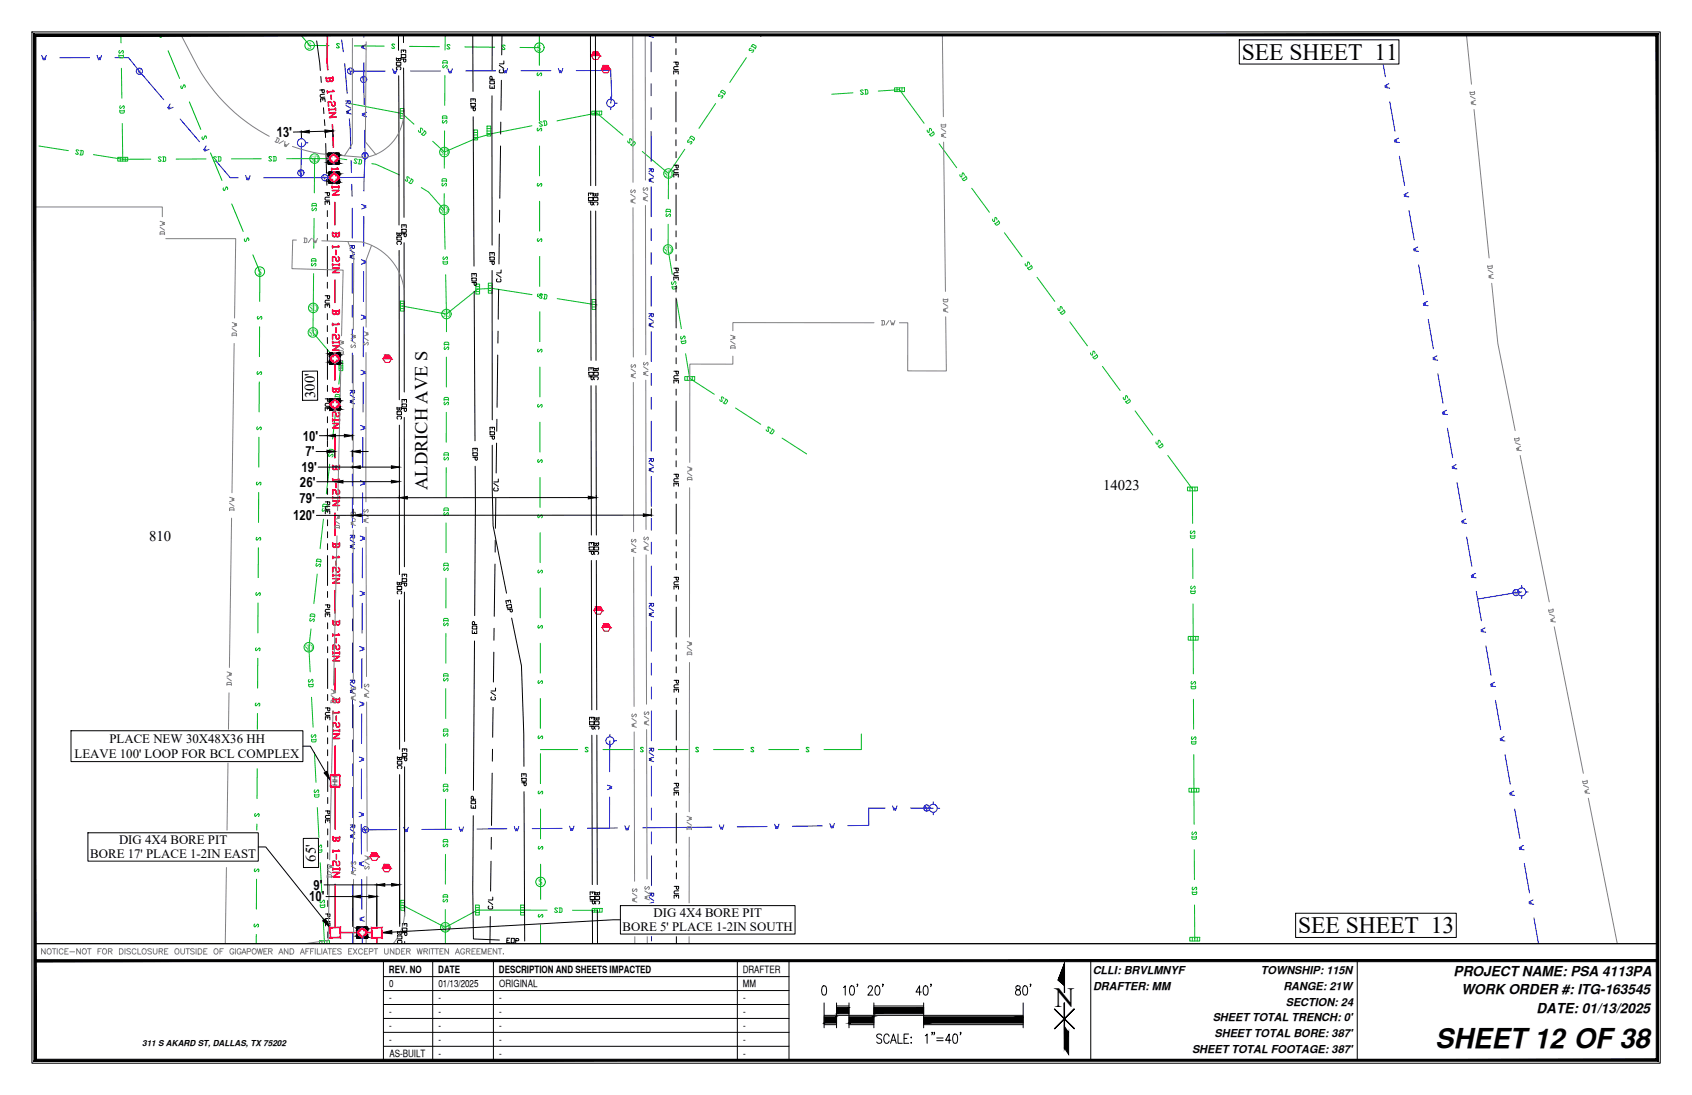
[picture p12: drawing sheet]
<svg xmlns="http://www.w3.org/2000/svg" width="432mm" height="279mm" viewBox="0 0 432 279" stroke-linecap="round" stroke-linejoin="round" font-family="sans-serif">
<defs><g id="words">
<text font-size="7.1" x="269.1" y="257">N</text>
<text font-size="7" x="366.3" y="267.3">SHEET12 OF38</text>
<g font-size="6">
<text x="316.9" y="15.2">SEE SHEET 11</text>
<text x="331.3" y="238.1">SEE SHEET 13</text>
</g>
<text font-size="4.7" x="109.1" y="125" transform="rotate(-90 109.1 125)">ALDRICH AVE S</text>
<g font-size="3.8">
<text x="80.4" y="101.6" transform="rotate(-90 80.4 101.6)">300'</text>
<text x="281.5" y="124.9">14023</text>
<text x="38" y="138">810</text>
<text x="80.6" y="219.8" transform="rotate(-90 80.6 219.8)">65'</text>
</g>
<g font-size="3.5">
<text x="70.6" y="35.1" transform="rotate(-2 70.6 35.1)">13'</text>
<text x="77.3" y="112.4">10'</text>
<text x="78" y="116.5">7'</text>
<text x="76.6" y="124.2">26'</text>
<text x="76.9" y="120.4">19'</text>
<text x="76.4" y="128.3">79'</text>
<text x="74.8" y="132.8">120'</text>
<text x="80" y="227">9'</text>
<text x="78.9" y="230">10'</text>
<text x="371" y="249">PROJECT NAME: PSA 4113PA</text>
<text x="372.9" y="253.6">WORK ORDER #: ITG-163545</text>
<text x="392.1" y="258.4">DATE: 01/13/2025</text>
</g>
<g font-size="3.3">
<text x="27.9" y="189.6">PLACE NEW 30X48X36 HH</text>
<text x="19" y="193.3">LEAVE 100' LOOP FOR BCL COMPLEX</text>
<text x="30.4" y="215.3">DIG 4X4 BORE PIT</text>
<text x="23" y="219.1">BORE 17' PLACE 1-2IN EAST</text>
<text x="166.8" y="233.9">DIG 4X4 BORE PIT</text>
<text x="158.9" y="237.6">BORE 5' PLACE 1-2IN SOUTH</text>
</g>
<g font-size="2.8">
<text x="278.9" y="248.6">CLLI: BRVLMNYF</text>
<text x="321.8" y="248.6">TOWNSHIP: 115N</text>
<text x="279" y="252.6">DRAFTER: MM</text>
<text x="327.5" y="252.6">RANGE: 21W</text>
<text x="328.1" y="256.7">SECTION: 24</text>
<text x="309.5" y="260.5">SHEET TOTAL TRENCH: 0'</text>
<text x="304.2" y="268.7">SHEET TOTAL FOOTAGE: 387'</text>
<text x="309.9" y="264.6">SHEET TOTAL BORE: 387'</text>
</g>
<g font-size="2.6">
<text x="99.3" y="248.4">REV. NO</text>
<text x="99.4" y="251.9">0</text>
<text x="111.8" y="248.4">DATE</text>
<text x="111.9" y="251.9">01/13/2025</text>
<text x="127.3" y="248.4">DESCRIPTION AND SHEETS IMPACTED</text>
<text x="127.4" y="251.9">ORIGINAL</text>
<text x="189.5" y="248.4">DRAFTER</text>
<text x="189.6" y="251.9">MM</text>
<text x="99.3" y="255.5">-</text>
<text x="111.9" y="255.5">-</text>
<text x="127.4" y="255.5">-</text>
<text x="189.7" y="255.5">-</text>
<text x="99.3" y="259.1">-</text>
<text x="99.3" y="262.6">-</text>
<text x="111.9" y="259.1">-</text>
<text x="111.9" y="262.6">-</text>
<text x="127.4" y="259.1">-</text>
<text x="127.4" y="262.6">-</text>
<text x="189.7" y="259.1">-</text>
<text x="189.7" y="262.6">-</text>
<text x="99.3" y="266.2">-</text>
<text x="99.4" y="269.7">AS-BUILT</text>
<text x="111.9" y="266.2">-</text>
<text x="111.9" y="269.7">-</text>
<text x="127.4" y="266.2">-</text>
<text x="127.4" y="269.7">-</text>
<text x="189.7" y="266.2">-</text>
<text x="189.7" y="269.7">-</text>
</g>
<g font-size="2.4" fill="#00b800">
<text x="78.5" y="12.4">S</text>
<text x="137.1" y="13">S</text>
<text x="65.8" y="70.1">S</text>
<text x="137.4" y="225.8">S</text>
</g>
<g font-size="2.4" fill="#00b82e">
<text x="79.2" y="41.3">SD</text>
<text x="112.4" y="39.6">SD</text>
<text x="169.5" y="45.1">SD</text>
<text x="112.3" y="54.4">SD</text>
<text x="169.4" y="64.5">SD</text>
<text x="78.9" y="79.4">SD</text>
<text x="112.9" y="80.9">SD</text>
<text x="78.8" y="85.6">SD</text>
<text x="77.8" y="166">SD</text>
<text x="112.6" y="237.4">SD</text>
</g>
<text font-size="2.1" x="36.3" y="267">311 S AKARD ST, DALLAS, TX 75202</text>
<g font-size="1.9" fill="#00f">
<text x="35" y="18.9">V</text>
<text x="89" y="18.8">V</text>
<text x="92.3" y="21">V</text>
<text x="92.6" y="40.4">V</text>
<text x="76.2" y="44.8">V</text>
<text x="82.4" y="46">V</text>
<text x="386.4" y="151.9">V</text>
<text x="236" y="206.9">V</text>
<text x="92.7" y="212.4">V</text>
</g>
<text font-size="1.8" x="86.1" y="200.5" transform="rotate(-89 86.1 200.5)">HH</text>
</g></defs>
<!-- layer: WATER STRUCT-EX -->
<g fill="none" stroke="#00f" stroke-width=".26">
<path d="M76.9 34.8v.6M76.9 37.5v.6M78 36.4h.6M155.9 24.7v.6M155.9 27.3v.7M156.9 26.3h.6M388.3 149.4v.6M388.3 152.1v.6M389.4 151h.6M155.7 187.4v.6M155.7 190v.7M156.7 189h.6"/>
<path d="M238.2 204.6v.6M238.2 207.3v.6M239.2 206.2h.6"/>
<circle cx="35.6" cy="18.2" r=".79"/>
<circle cx="89.5" cy="18.1" r=".79"/>
<circle cx="76.9" cy="36.4" r="1.03"/>
<circle cx="92.8" cy="20.3" r=".79"/>
<circle cx="93.2" cy="39.7" r=".79"/>
<circle cx="155.9" cy="26.3" r="1.03"/>
<circle cx="76.8" cy="44.1" r=".79"/>
<circle cx="82.9" cy="45.3" r=".79"/>
<circle cx="386.9" cy="151.2" r=".79"/>
<circle cx="388.3" cy="151" r="1.03"/>
<circle cx="155.6" cy="189" r="1.03"/>
<circle cx="93.3" cy="211.7" r=".79"/>
<circle cx="236.5" cy="206.2" r=".79"/>
<circle cx="238.2" cy="206.2" r="1.03"/>
</g>
<!-- layer: WATER LINE -->
<g fill="none" stroke="#00f" stroke-width=".26">
<path d="M10.7 14.2l.3 1.1 .2-.6 .2 .6 .4-1.1M22.9 14.7h-7.7M24.8 14.1l.3 1.2 .2-.6 .2 .6 .4-1.2M29.3 14.7h3.5l9 10.7M89.5 18.1h8.8M92.9 16v10.8M92.9 8.9v.6M93.4 11.4l-1.1 .4 .6 .2-.6 .2 1.1 .4M100.2 17.6l.4 1.1 .2-.6 .2 .6 .3-1.1M104.8 18.1h7.6M114.3 17.5l.4 1.2 .2-.6 .2 .6 .3-1.2M126.5 18.1h-7.6"/>
<path d="M129.5 17.5l-.3 1.1-.2-.5-.2 .5-.4-1.1M140.6 18l-7.6 .1M142.5 17.5l.4 1.1 .2-.6 .2 .6 .3-1.1M147.1 18h8.8l.2 6.5-.2 1.8M352.2 12.1l1.3 7.5M43.4 26.5l-.6 1.1 .6-.3-.3 .5 1.1-.4M46 30.4l4.9 5.8M52.6 37.2l-.6 1.1 .5-.2-.3 .5 1.1-.5M76.9 36.4l-.1 8.9-9.5 .1M93 33.2l.2 6.5-.3 9M93.5 28.7l-1.1 .4 .6 .1-.6 .2 1.2 .4M354.4 21.4l-1 .5 .6 .1-.5 .3 1.1 .2"/>
<path d="M354.7 26l1.3 7.5M356.9 35.2l-1.1 .6 .6 .1-.5 .3 1.2 .2M357.1 39.9l1.4 7.4M55.1 41.1l3.7 4.3h2M62.7 44.8l.4 1.1 .2-.5 .2 .5 .3-1.1M92.3 52.2l1.1 .4-.5 .1 .5 .2-1.1 .4M92.9 55.2l-.1 7.6M92.9 45.3h-16.1M359.3 49.1l-1 .6 .6 .1-.5 .3 1.1 .1M359.6 53.7l1.3 7.5M92.2 66.3l1.2 .4-.6 .1 .6 .2-1.2 .4M92.8 69.3v7.6"/>
<path d="M361.8 63l-1.1 .6 .6 .1-.5 .3 1.2 .1M362 67.6l1.3 7.5M364.3 76.9l-1.1 .6 .6 .1-.5 .3 1.1 .1M92.1 94.5l1.2 .4-.6 .1 .6 .3-1.2 .3M92.2 80.4l1.1 .4-.6 .1 .6 .3-1.1 .3M92.7 97.5l-.1 7.6M92.7 83.4v7.6M364.5 81.5l1.3 7.5M366.7 90.8l-1 .6h.5l-.5 .3 1.2 .2M366.9 95.4l1.4 7.5M92.1 108.6l1.1 .4-.6 .1 .6 .2-1.1 .4M92.6 111.6v7.7"/>
<path d="M369.1 104.7l-1 .5 .6 .1-.5 .3 1.2 .2M369.4 109.3l1.3 7.5M371.6 118.6l-1.1 .5 .6 .1-.5 .3 1.2 .2M91.9 136.8l1.2 .4-.6 .2 .6 .1-1.2 .4M92 122.7l1.1 .4-.5 .2 .5 .1-1.1 .4M92.5 139.8v7.6M92.5 125.7v7.7M371.8 123.1l1.4 7.6M374.1 132.4l-1.1 .6 .6 .1-.5 .3 1.1 .2M374.3 137l1.3 7.5M91.9 150.9l1.1 .4-.6 .1 .6 .2-1.1 .4M92.4 153.9v7.6"/>
<path d="M376.5 146.3l-1 .6 .5 .1-.5 .3 1.2 .1M376.7 150.9l1.4 7.5M388.3 151l-11.2 1.9M91.8 179.1l1.1 .4-.6 .1 .6 .2-1.2 .4M91.8 165l1.1 .4-.5 .1 .5 .2-1.1 .4M92.4 168l-.1 7.6M379 160.2l-1.1 .6 .6 .1-.5 .2 1.2 .2M379.2 164.8l1.3 7.5M381.4 174.1l-1.1 .5 .7 .1-.6 .3 1.2 .2M381.6 178.7l1.4 7.5M91.7 193.2l1.1 .3-.5 .2 .5 .2-1.1 .4M92.2 196.2v7.6"/>
<path d="M92.3 182.1v7.6M155.7 189l-.1 7.9M383.9 188l-1.1 .5 .6 .1-.5 .3 1.2 .2M384.1 192.6l1.3 7.5M91.6 207.3l1.2 .3-.6 .2 .6 .2-1.2 .4M92.2 210.3v7.6M92.2 211.6l9 .1M92.8 219.8l-1.1 .4 .6 .2-.6 .2 1.1 .4M103.1 211.1l.3 1.1 .2-.5 .2 .5 .4-1.1M115.3 211.6h-7.7M118.3 211l-.4 1.1-.2-.5-.2 .5-.3-1.1M129.3 211.5h-7.6"/>
<path d="M132.4 210.9l-.4 1.1-.2-.5-.2 .5-.3-1.1M143.4 211.4h-7.6M146.5 210.8l-.4 1.1-.2-.5-.2 .5-.3-1.1M155 200.3l1.1 .4-.5 .2 .5 .2-1.1 .4M155.6 203.4v7.9M157.5 211.3h-7.6M160.6 210.7l-.4 1.1-.2-.5-.2 .5-.4-1.1M181.7 211.1l-17.7 .1M183.6 210.5l.4 1.1 .2-.6 .2 .6 .3-1.1M195.8 210.9l-7.6 .1M198.8 210.3l-.3 1.1-.3-.5-.1 .6-.4-1.2M209.9 210.7l-7.7 .1"/>
<path d="M211.8 210.1l.4 1.2 .1-.6 .3 .6 .3-1.2M225.9 206.2h-4.2v4.4l-5.4 .1M227.8 205.6l.4 1.2 .1-.6 .2 .6 .4-1.2M232.3 206.2h5.9M386.3 201.8l-1 .6 .5 .1-.5 .3 1.2 .2M386.5 206.4l1.4 7.6M388.8 215.7l-1.1 .6 .6 .1-.5 .3 1.2 .2M92.3 224.4l.1 7.6M92.4 238.5l.1 2.3M93 233.9l-1.2 .4 .6 .2-.6 .2 1.2 .4M389 220.3l1.3 7.5M391.2 229.6l-1 .6 .6 .1-.6 .3 1.2 .1"/>
<path d="M391.5 234.2l1.1 6.6"/>
</g>
<!-- layer: SEWER LINE -->
<g fill="none" stroke="#00b800" stroke-width=".26">
<path d="M40.8 8.9l.1 .6 .2 .1 .3-.7M41.8 8.9v.4M42.9 13l2.9 7M76.8 8.9l2.2 2.7h4.9M86.6 11.3l-.5-.2-.2 .2 .7 .7-.2 .2-.5-.2M90.4 11.7l7.6 .1M100.7 11.4l-.5-.2-.2 .2 .7 .8-.2 .2-.6-.2M104.5 11.8l7.6 .1M114.8 11.6l-.5-.2-.2 .2 .7 .7-.2 .2-.6-.2M118.6 12h7.6M128.9 11.7l-.5-.2-.2 .2 .7 .8-.2 .2-.6-.3M132.7 12.1l4.9 .1"/>
<path d="M137.3 18.6l-.2 .6 .2 .1 .7-.7 .2 .2-.2 .5M137.6 8.9v7.8M46.2 21.9l-.1 .3 .4 .4 .4-1 .3 .1v.6M48.3 26l2.9 7M51.6 34.9l-.1 .3 .4 .4 .4-1 .3 .1v.6M53.7 39l2.9 7M137.3 32.7l-.2 .6 .2 .1 .7-.7 .2 .2-.2 .5M137.7 23.2v7.6M137.7 37.3v7.6M57 47.9l.1 .7h.2l.4-1 .4 .5-.1 .3M59.1 52l3 7.1M137.3 46.8l-.2 .5 .2 .2 .8-.7 .2 .2-.2 .5"/>
<path d="M137.7 51.4v7.6M62.4 61l.1 .6 .2 .1 .4-1 .3 .1v.6M64.5 65l1.8 4.3v7.6M137.3 60.9l-.2 .2 .2 .5 .8-.7 .2 .2-.2 .5M137.4 75l-.2 .5 .2 .2 .7-.7 .2 .2-.2 .5M137.7 65.4v7.7M137.8 79.5v7.7M65.8 94.8l-.2 .6 .2 .2 .8-.8 .2 .6-.3 .2M65.9 80.7l-.2 .2 .2 .6 .7-.8 .2 .2-.2 .6M66.2 97.5l-.1 7.6M66.3 83.4l-.1 7.6M137.4 89.1l-.2 .5 .2 .2 .7-.7 .2 .2-.2 .5"/>
<path d="M137.8 93.6v7.7M65.7 108.9l-.2 .2 .2 .6 .8-.8 .2 .2-.2 .6M66.1 111.6l-.1 7.6M137.4 103.2l-.2 .5 .2 .2 .8-.7 .1 .2-.1 .5M137.4 117.3l-.2 .5 .2 .2 .8-.7 .2 .2-.2 .5M137.8 107.7v7.7M65.6 137.1l-.2 .2 .2 .6 .7-.8 .2 .2-.2 .6M65.6 123l-.2 .6 .2 .2 .8-.8 .2 .2-.2 .6M65.9 139.8v7.6M66 125.7v7.6M137.4 131.4l-.2 .5 .2 .2 .8-.7 .2 .2-.2 .5M137.8 121.8v7.7"/>
<path d="M137.8 135.9v7.7M65.5 151.2l-.2 .2 .2 .6 .8-.8 .1 .2-.1 .6M65.8 153.9v7.6M137.5 145.5l-.2 .1 .2 .6 .7-.7 .2 .1-.2 .6M137.5 159.6l-.2 .1 .2 .6 .7-.7 .2 .1-.2 .6M137.9 150v7.6M65.3 179.4l-.1 .6 .1 .1 .8-.7 .2 .2-.2 .5M65.4 165.3l-.2 .2 .2 .6 .8-.8 .2 .2-.2 .6M65.8 168l-.1 7.6M137.5 173.7l-.2 .1 .2 .6 .8-.7 .2 .1-.2 .6M137.9 164.1v7.6M137.9 178.2v7.6"/>
<path d="M65.3 193.5l-.2 .2 .2 .5 .7-.7 .2 .2-.2 .5M65.6 196.2v7.6M65.7 182.1v7.6M137.5 187.7l-.2 .2 .2 .6 .8-.8 .2 .2-.2 .6M137.9 192.3v7.6M137.9 191.3h9.5M150.1 190.9l-.2-.2-.6 .2 .8 .7-.2 .2-.6-.2M153.9 191.3h7.6M164.2 190.9l-.2-.2-.6 .2 .8 .7-.2 .2-.6-.2M168 191.3h7.6M178.3 190.9l-.2-.2-.6 .2 .8 .7-.2 .2-.6-.2M182.1 191.3h7.6"/>
<path d="M192.4 190.9l-.2-.2-.6 .2 .8 .7-.2 .2-.6-.2M196.2 191.3h7.6M206.5 190.9l-.2-.2-.6 .2 .8 .7-.2 .2-.6-.2M219.8 187.3v4h-9.5M65.2 207.6l-.2 .6 .2 .1 .8-.7 .1 .2-.2 .5M65.6 210.2l-.1 7.7M137.5 201.8l-.1 .2 .1 .6 .8-.8 .2 .2-.2 .6M137.6 215.9l-.2 .6 .2 .2 .7-.8 .2 .2-.2 .6M137.9 206.4v7.6M65 235.8l-.2 .5 .2 .2 .8-.7 .2 .2-.2 .5M65.1 221.7l-.2 .2 .2 .5 .8-.7 .2 .2-.2 .5M65.4 238.4v2.4"/>
<path d="M65.5 224.3l-.1 7.7M137.6 233.3l-.2 .6 .2 .2 .7-.8 .2 .2-.2 .6M137.9 236v4.8M138 220.5v9"/>
</g>
<!-- layer: STORM DRAIN LINE -->
<g fill="none" stroke="#00b82e" stroke-width=".26">
<path d="M30.5 12.9l-.2 .2 .2 .5 .8-.8 .2 .6-.2 .2M30.8 8.9l.1 2M31 17.4l.1 7.6M31.5 14l-.2 .8h-.7l-.2-.2v-.6M31.5 14.2h-1.1M113 16.2v-.6l.2-.1h.8l.2 .2-.1 .5M113 16h1.1M113.2 16.6l-.2 .6 .2 .2 .7-.8 .2 .2-.2 .6M113.5 19.3v7.6M113.6 8.9v3.9M190.5 14.7l-4.3 6.3M191.7 12.3h-.3l-.2 .4v.2l1.1-.2-.2 .6-.2 .1"/>
<path d="M191.7 11.9l.3-.5 .3-.1 .6 .5 .1 .2-.3 .5M191.8 11.7l1 .6M194.4 8.9l-.3 .4M9.9 37.3l7.5 1.1M20.2 38.5l-.6-.3-.2 .2 .6 .8-.6 .1-.1-.2M20.6 38.4h.5l.2 .3-.2 .7-.2 .2-.5-.1M20.7 38.4l-.1 1.1M23.9 39.5l7.4 1.1M30.7 27l-.1 .5 .2 .2 .7-.8 .2 .2-.2 .6M31.2 31.5l.1 9.1M31.7 28.1v.6l-.2 .2h-.7l-.2-.2v-.6M31.7 28.3h-1.1"/>
<path d="M55.6 40h.6l.2 .2v.7l-.2 .2h-.6M55.8 40v1.1M69.7 39.9h.6l.2 .2v.8l-.2 .2h-.6M69.9 39.9v1.2M89.1 26.4l13.5 2.6 3 2.7M107.9 33.2l-.1-.3-.5-.2 .1 1.1h-.3l-.3-.5M108.3 33.3l.4 .4v.3l-.5 .5h-.3l-.4-.3M108.4 33.4l-.8 .9M110.4 36l3 2.8M112.9 30.3v-.6l.2-.2 .8 .1 .1 .2v.5M112.9 30.1h1.1M113.1 30.7l-.2 .2 .2 .6 .8-.8 .1 .2-.1 .6"/>
<path d="M113.4 38.8v4.1M113.5 33.4l-.1 5.4M135.8 32.1l-10.2 2-3.7 1-8.5 3.7M138.3 31.2l-.6-.1-.1 .2 .9 .6-.2 .3-.6-.1M138.6 30.9l.6-.1 .2 .2 .2 .7-.2 .2-.5 .1M138.8 30.9l.3 1.1M142.1 30.8l10.2-1.9 6.7 5.6M161.2 35.9v-.3l-.5-.2 .1 1.1h-.3l-.3-.5M161.7 36l.4 .4v.2l-.5 .6h-.2l-.5-.3M161.8 36.1l-.7 .9M163.9 38.7l6.7 5.6M174.8 38.1l-4.2 6.2"/>
<path d="M175.9 35.7h-.2l-.2 .6 1.1-.2v.3l-.5 .3M176 35.3l.6-.6 .6 .5v.2l-.3 .5M176.1 35.1l.9 .7M182.6 26.4l-4.2 6.3M183.8 24l-.5 .4 .1 .2 1-.2-.1 .6h-.3M183.9 23.6l.5-.6 .7 .5v.2l-.3 .5M184 23.4l.9 .6M217.7 23.7l-5.4 .3M220.3 23.1l-.6-.1-.2 .2 .9 .7-.2 .2-.6-.2M220.7 22.9h.6l.1 .2 .1 .7-.8 .2M220.9 22.9v1.1M224.1 23.2l5.5-.3 6.2 8.5"/>
<path d="M236.6 33.2v.3l.5 .3 .2-1.1 .4 .4v.3M238.1 33.5l.3 .5v.3l-.6 .4h-.3l-.3-.5M238.2 33.7l-.9 .7M239.6 36.7l4.6 6.1M38.5 40.6h-7.2M41.1 40.2l-.5-.2-.2 .2 .7 .8-.1 .2-.6-.2M41.5 40h.6l.2 .2v.8l-.2 .2h-.6M41.7 40v1.2M52.6 40.6h-7.6M55.2 40.2l-.5-.2-.2 .2 .7 .7-.1 .2-.6-.2M66.7 40.5h-7.6M69.3 40.1l-.1-.2-.6 .2 .7 .8-.1 .2-.6-.2"/>
<path d="M79.6 52.7v-.6l.2-.2h.8l.2 .2v.6M79.6 52.5h1.2M79.8 53l-.2 .6 .2 .2 .8-.8 .2 .2-.2 .6M80.2 55.7l-.1 7.6M80.3 40.5h6.4l1.8 .2M80.3 40.5h-7.1M80.3 40.5l-.1 8.7M91.2 40.8l-.5-.3-.3 .2 .7 .9h-.6l-.2-.2M91.6 40.7h.6l.1 .3-.1 .7-.2 .2-.6-.1M91.8 40.7l-.2 1.1M94.9 41.8l1 .1 6 2.7M104.5 45.6l-.4-.5h-.3l.3 1.1-.3 .1-.4-.5"/>
<path d="M104.9 45.6l.5 .3v.2l-.4 .7-.2 .1-.5-.3M105.1 45.7l-.6 1M107.5 47.9l1.8 1.1 4 4.6M112.8 46.4v-.6l.2-.2h.8l.2 .2v.6M112.8 46.2h1.2M113 46.7l-.2 .2v.4l.2 .2 .8-.8 .1 .6-.2 .2M113.3 53.6l.3 10M113.4 49.4l-.1 4.2M170 54.1v-.5l.2-.2h.7l.2 .2v.6M170 54h1.1M170.2 54.5l-.2 .2 .2 .6 .7-.8 .2 .2-.2 .6M170.5 57.2v6.5l1.1 6.3"/>
<path d="M170.6 44.3v6.4M245 44.6l-.1 .2 .5 .4 .2-1.1 .3 .1 .1 .5M246.4 44.9l.4 .5-.1 .3-.6 .4h-.2l-.4-.5M246.5 45.1l-.9 .6M248 48l4.5 6.2M253.3 55.9v.3l.5 .3 .1-1h.3l.2 .6M254.8 56.3l.3 .4v.3l-.7 .5-.2-.1-.3-.4M254.9 56.5l-.9 .6M256.3 59.4l4.5 6.1M79.5 66.8v-.6l.2-.2h.7l.2 .2v.6M79.5 66.6h1.1M79.7 67.1l-.2 .2 .2 .6 .7-.8 .2 .2v.4l-.2 .2"/>
<path d="M80 69.8l-.1 15 7.1 8.5-.5 4.7M113.2 65.5l-.1 .2 .1 .6 .8-.8 .2 .2-.2 .6M113.7 70.1l.2 14.5M114.2 66.6l-.2 .8h-.7l-.2-.2v-.5M114.2 66.8h-1.1M135.8 75.2l-10.2-1.6-3.7 .2-8 6.3-11.2-2M138.5 75.2l-.6-.2-.2 .1 .7 .9-.6 .1-.2-.2M138.9 75.1l.6 .1 .1 .2-.1 .8-.2 .1-.6-.1M139.1 75.1l-.2 1.2M142.2 76.2l10.2 1.6M171.5 71.9l-.2 .2 .3 .6 .6-.9 .3 .1v.4l-.1 .2M172.6 72.9l.1 .5-.1 .3-.8 .1-.2-.2-.1-.5"/>
<path d="M172.6 76.3l1.3 7.6M172.7 73.1l-1.2 .2M261.7 67.3l-.1 .3 .5 .3 .2-1.1 .3 .1 .1 .6M263.1 67.6l.3 .5v.3l-.6 .4h-.3l-.3-.5M263.2 67.8l-.9 .7M264.7 70.8l4.5 6.1M270 78.7v.2l.4 .4 .2-1.1 .3 .1 .2 .5M271.4 79l.4 .5-.1 .3-.6 .4h-.2l-.4-.5M271.5 79.2l-.9 .6M113.4 88.1v-.6l.2-.2h.7l.2 .2v.6M113.4 87.9h1.1M113.6 88.5l-.3 .5 .2 .2 .8-.7 .2 .1-.2 .6"/>
<path d="M113.9 91.1v7.6M173.8 85.8l-.1 .2 .2 .6 .7-.9 .3 .5-.2 .2M175 86.8v.6l-.1 .2-.8 .1-.2-.2-.1-.5M175 90.3l1 6.3 6.3 4M175 87l-1.1 .2M273 82.1l4.5 6.2M278.3 90v.3l.5 .3 .2-1h.2l.2 .6M279.8 90.4l.3 .4v.3l-.6 .5-.3-.1-.3-.4M279.9 90.6l-.9 .6M281.3 93.5l4.6 6.1M83.9 115.4l.1-.6 .2-.2 .7 .1 .2 .2-.1 .6M83.9 115.2l1.2 .1"/>
<path d="M84.1 115.8l-.3 .5 .2 .2 .8-.7 .1 .6-.2 .2M84.1 118.4l-.8 7.6M85.5 101.3l.1-.5 .2-.2 .8 .1 .1 .2-.1 .6M85.5 101.2l1.2 .1M85.7 101.7l-.3 .6 .2 .2 .8-.7 .2 .2-.3 .6M85.7 104.4l-.8 7.6M113.3 116.3v-.6l.2-.2h.8l.1 .2v.6M113.3 116.1h1.1M113.3 102.2v-.6l.2-.2h.8l.2 .2v.6M113.3 102h1.2M113.5 116.6l-.2 .6 .2 .2 .8-.8 .1 .2-.1 .6M113.5 102.6l-.2 .5 .2 .2 .8-.7 .2 .1-.2 .6"/>
<path d="M113.9 119.3v7.6M113.9 105.2v7.6M184.7 101.7l-.3-.4h-.3l.2 1.1h-.2l-.4-.4M185.2 101.8l.5 .6-.4 .6-.3 .1-.5-.4M185.3 101.9l-.6 .9M187.7 104.1l6.4 4.2M196.6 109.4l-.4-.5-.3 .1 .3 1-.3 .1-.4-.5M197 109.4l.5 .3v.3l-.4 .7-.7-.3M197.2 109.5l-.7 1M199.6 111.8l6.2 4M286.7 101.4l-.1 .3 .5 .3 .2-1.1 .3 .1 .1 .6M288.1 101.7l.4 .5-.1 .3-.6 .4h-.3l-.3-.5"/>
<path d="M288.2 101.9l-.9 .7M289.7 104.9l4.5 6.1M295 112.8v.2l.5 .4 .1-1.1 .3 .1 .2 .5M296.5 113.1l.3 .5v.3l-.7 .4h-.2l-.3-.5M296.6 113.3l-.9 .6M298 116.2l6.3 8.6 .1 8.7M82.3 129.4l.1-.6 .2-.2 .8 .1 .1 .2v.6M82.3 129.2l1.2 .1M82.5 129.8l-.3 .5 .2 .2 .8-.6 .2 .2-.3 .5M82.6 132.5l-.9 7.5M113.3 130.4v-.6l.2-.2h.7l.2 .2v.6M113.3 130.2h1.1"/>
<path d="M113.5 130.7l-.2 .2 .2 .6 .7-.8 .2 .2-.2 .6M113.8 133.4v7.6M303.8 136.6v.6l.2 .2h.8l.1-.2v-.6M303.8 136.8h1.1M304 135.4l-.2 .2 .2 .6 .7-.8 .2 .2-.2 .6M79.1 157.4l.1-.6 .2-.2 .8 .1 .1 .2v.6M79.2 157.2l1.1 .1M79.3 157.8l-.3 .5 .2 .2 .9-.6 .1 .2-.2 .5M80.7 143.4l.1-.6 .2-.2 .8 .1 .1 .2v.6M80.8 143.2l1.1 .1M80.9 143.8l-.3 .5 .2 .2 .8-.7 .2 .3-.2 .5M81 146.5l-.9 7.5"/>
<path d="M113.2 158.6v-.6l.2-.2h.8l.2 .2v.6M113.2 158.4h1.2M113.2 144.5v-.6l.2-.2h.8l.2 .2v.6M113.2 144.3h1.2M113.4 158.9l-.2 .2 .2 .6 .8-.8 .2 .2-.2 .6M113.4 144.8l-.2 .6 .2 .2 .8-.8 .2 .2-.2 .6M113.8 147.5v7.6M303.9 150.7v.6l.2 .1h.7l.2-.1v-.6M303.9 150.9h1.1M304.1 149.5l-.2 .6 .2 .2 .7-.8 .2 .2-.2 .6M304.4 140v7.6M304.5 154.1v17.9"/>
<path d="M78.9 173.4l-.2 .5 .2 .2 .8-.8 .1 .2-.1 .6M79.4 160.5l-.6 4.7 .4 6.3M79.5 177.9l.4 7.6M79.9 174.5v.5l-.1 .2-.8 .1-.2-.2v-.6M79.9 174.6l-1.1 .1M113.2 172.7v-.6l.2-.2h.8l.1 .2v.6M113.2 172.5h1.1M113.4 173l-.2 .2 .2 .6 .8-.8 .1 .2-.1 .6M113.7 175.7v7.6M113.8 161.6v7.6M304 175v.6l.2 .2h.7l.2-.2v-.6M304 175.2h1.1"/>
<path d="M304.2 173.9l-.2 .2 .2 .5 .7-.7 .2 .2-.2 .5M304.6 178.4v7.7M79.6 187.4l-.1 .6 .2 .2 .7-.8 .2 .2-.2 .6M80.2 192l.4 7.6M80.6 188.5l.1 .6-.2 .2h-.8l-.2-.1v-.6M80.6 188.7l-1.1 .1M113.2 186.8v-.6l.1-.2h.8l.2 .2v.6M113.2 186.6h1.1M113.3 187.1l-.1 .2 .1 .6 .8-.8 .2 .2-.2 .6M113.7 189.8v7.6M304.1 189.1v.6l.1 .2h.8l.2-.2v-.6M304.1 189.3h1.1"/>
<path d="M304.2 188l-.1 .5 .1 .2 .8-.7 .2 .2-.2 .5M304.7 192.5v17.8M80.4 201.5l-.2 .2v.4l.2 .2 .7-.8 .2 .2-.1 .5M81 206.1l.4 7.6M81.1 215.6l-.2 .2 .3 .6 .7-.8 .2 .1-.2 .6M81.4 202.6l-.2 .8h-.7l-.2-.2-.1-.5M81.4 202.8l-1.2 .1M82.1 216.7l-.1 .8h-.8l-.2-.2v-.6M82.1 216.9h-1.1M113.1 214.9v-.5l.2-.2h.8l.2 .2v.5M113.1 214.8h1.2M113.1 200.9v-.6l.2-.2h.8l.2 .2v.6"/>
<path d="M113.1 200.7h1.2M113.3 215.3l-.2 .2 .2 .6 .8-.8 .2 .2-.2 .6M113.3 201.2l-.2 .2 .2 .6 .8-.8 .2 .2-.2 .6M113.7 218v7.6M113.7 203.9v7.6M304.4 212.3l-.2 .5 .2 .2 .7-.8 .2 .2-.2 .6M304.8 216.8v7.7M305.3 213.4v.6l-.2 .1-.7 .1-.2-.2v-.6M305.3 213.6h-1.1M81.7 220.1l.4 7.7M81.9 229.7l-.2 .2 .2 .5 .7-.8 .2 .2-.1 .6M82.5 234.2l.3 6.3"/>
<path d="M82.9 230.8l-.2 .7-.7 .1-.3-.2v-.6M82.9 230.9l-1.2 .1M102.7 231l10.9 5.6 8.3-4.4h17.7M113.1 229v-.5l.2-.2h.7l.2 .2v.5M113.1 228.9h1.1M113.3 229.4l-.2 .6 .2 .2 .7-.8 .2 .2-.2 .6M113.6 232.1l.1 8.7M142.3 231.9l-.2-.2-.6 .2 .8 .7-.2 .2-.6-.2M142.7 231.7h.6l.1 .2v.7l-.2 .2h-.5M142.9 231.7v1.1M146.1 232.3h6.3M304.4 226.4l-.2 .1 .2 .6 .8-.8 .2 .2-.2 .6"/>
<path d="M304.8 230.9l.1 8.7M305.4 227.5v.5l-.2 .2-.7 .1-.2-.2-.1-.6M305.4 227.7h-1.1"/>
</g>
<!-- layer: STORM DRAIN STRUCT-EX -->
<g fill="none" stroke="#00b82e" stroke-width=".26">
<path d="M102.2 27.7h.9v2.5h-.9zM102.2 28.3h.9M102.2 29h.9M102.2 29.6h.9M120.9 33.2h1v2.5h-1zM120.9 33.8h1M120.9 34.4h1M120.9 35.1h1M124.3 32.2h.9v2.5h-.9zM124.3 32.8h.9M124.3 33.4h.9M124.3 34.1h.9"/>
<path d="M151 28.4h2.6v.9h-2.6zM151.7 28.4v.9M152.3 28.4v.9M152.9 28.4v.9M228.3 22.4h2.5v1h-2.5zM228.9 22.4v1M229.6 22.4v1M230.2 22.4v1M30.1 40.2h2.5v.9h-2.5zM30.7 40.2v.9M31.3 40.2v.9M32 40.2v.9"/>
<path d="M102.2 76.8h.9v2.6h-.9zM102.2 77.5h.9M102.2 78.1h.9M102.2 78.7h.9M121.4 72.5h1v2.5h-1zM121.4 73.1h1M121.4 73.8h1M121.4 74.4h1M124.6 72.3h1v2.5h-1zM124.6 72.9h1M124.6 73.5h1M124.6 74.2h1"/>
<path d="M151.1 76.4h.9v2.6h-.9zM151.1 77h.9M151.1 77.7h.9M151.1 78.3h.9M86.5 92h1v2.6h-1zM86.5 92.7h1M86.5 93.3h1M86.5 93.9h1M174.8 96.1h2.5v.9h-2.5zM175.4 96.1v.9M176 96.1v.9M176.7 96.1v.9"/>
<path d="M303 124.3h2.6v.9h-2.6zM303.7 124.3v.9M304.3 124.3v.9M304.9 124.3v.9M303.2 162.4h2.6v.9h-2.6zM303.9 162.4v.9M304.5 162.4v.9M305.1 162.4v.9M303.4 201.1h2.6v1h-2.6zM304.1 201.1v1M304.7 201.1v1M305.3 201.1v1"/>
<path d="M102.3 229.7h.9v2.6h-.9zM102.3 230.4h.9M102.3 231h.9M102.3 231.6h.9M121.4 230.9h.9v2.6h-.9zM121.4 231.6h.9M121.4 232.2h.9M121.4 232.9h.9M132.9 230.9h.9v2.6h-.9zM132.9 231.6h.9M132.9 232.2h.9M132.9 232.9h.9"/>
<path d="M151.1 231.8h2.6v.9h-2.6zM151.8 231.8v.9M152.4 231.8v.9M153 231.8v.9M303.6 239.2h2.6v.9h-2.6zM304.3 239.2v.9M304.9 239.2v.9M305.5 239.2v.9M81.5 240.8v-.8h2.6v.8M82.2 240v.8M82.8 240v.8M83.4 240v.8"/>
<circle cx="113.4" cy="38.8" r="1.22"/>
<circle cx="80.3" cy="40.5" r="1.22"/>
<circle cx="113.3" cy="53.5" r="1.22"/>
<circle cx="170.6" cy="44.3" r="1.22"/>
<circle cx="79.9" cy="78.6" r="1.22"/>
<circle cx="170.5" cy="63.7" r="1.22"/>
<circle cx="79.9" cy="84.8" r="1.22"/>
<circle cx="113.9" cy="80.1" r="1.22"/>
<circle cx="78.8" cy="165.2" r="1.22"/>
<circle cx="113.6" cy="236.6" r="1.22"/>
</g>
<!-- layer: SEWER STRUCT-EX -->
<g fill="none" stroke="#00b800" stroke-width=".26">
<circle cx="79" cy="11.6" r="1.22"/>
<circle cx="137.6" cy="12.2" r="1.22"/>
<circle cx="66.3" cy="69.3" r="1.22"/>
<circle cx="138" cy="225" r="1.22"/>
</g>
<!-- layer: STREET LIGHT LINE -->
<g fill="#f00" stroke="#f00" stroke-width=".26">
<path d="M152.1 154.8l1.7 .9-.6-.9zM152.1 154.8l1.7 .9h-2.2z"/>
<path d="M95 217.6l1.6 1-.5-1zM95 217.6l1.6 1h-2.2z"/>
<path d="M151.5 13.3l1.6 .9-.5-.9zM151.5 13.3l1.6 .9h-2.2z"/>
<path d="M154.2 159.2l1.6 .9-.5-.9zM154.2 159.2l1.6 .9h-2.2z"/>
<path d="M154 16.7l1.7 .9-.6-.9zM154 16.7l1.7 .9h-2.2z"/>
<path d="M98.3 90.6l1.6 .9-.5-.9zM98.3 90.6l1.6 .9h-2.2z"/>
<path d="M98.1 220.6l1.7 .9-.6-.9zM98.1 220.6l1.7 .9h-2.2z"/>
</g>
<path d="M151.5 13.3h1.1l.5 .9-.5 1h-1.1l-.6-1zM154 16.7h1.1l.6 .9-.6 1h-1.1l-.5-1zM98.3 90.6h1.1l.5 .9-.5 1h-1.1l-.6-1zM152.1 154.8h1.1l.6 .9-.6 1h-1.1l-.5-1zM154.2 159.2h1.1l.5 .9-.5 .9h-1.1l-.6-.9zM95 217.6h1.1l.5 1-.5 .9h-1.1l-.6-.9zM98.1 220.6h1.1l.6 .9-.6 .9h-1.1l-.5-.9z" fill="none" stroke="#f00" stroke-width=".26"/>
<!-- layer: CENTER_LINE -->
<g fill="none" stroke="#000" stroke-width=".26">
<path d="M127.4 16.7l1.2 .7M127.6 17.8l-.2 .6 .2 .2h.8l.2-.6-.2-.2M128.1 8.9l-.1 5.1M128.6 15.5v.8h-1.2M127.7 37.3l-.1 13.3M127.8 31.2v3M128 20.5l-.2 7.6M127.4 59.7l-.1 7.7M127.5 53.6v3.1M126.7 70l1.2 .8M126.9 71.2l-.2 .2 .2 .5h.8l.1-.2-.1-.5M127.3 73.8l-.2 7.6"/>
<path d="M127.9 68.9v.7h-1.2M127 90.6l-.1 13.3M127.1 84.5v3M126.7 113.1l-.1 7.6M126.8 107v3M126 123.4l1.1 .7M126.2 124.5l-.2 .6 .2 .2h.7l.2-.6-.1-.2M126.4 137.8v3.1M126.5 127.2l-.1 7.6M127.2 122.2v.8h-1.2M126.3 143.9l-.2 13.4M125.3 176.7l1.1 .8"/>
<path d="M125.5 177.8l-.2 .2 .2 .6h.7l.2-.2-.2-.6M126 166.4l-.1 7.6M126.1 160.3l-.1 3.1M126.5 175.6l-.1 .7h-1.1M125.6 197.3l-.2 13.3M125.7 191.2l-.1 3M125.8 180.5l-.1 7.6M125.3 219.8l-.1 7.6M125.4 213.7l-.1 3M124.6 230l1.1 .8M124.8 231.2l-.2 .2 .2 .5h.7l.2-.1-.2-.6M125.1 233.8l-.1 7"/>
<path d="M125.8 228.9v.8l-1.2-.1"/>
</g>
<!-- layer: RW -->
<g fill="none" stroke="#0000b8" stroke-width=".26">
<path d="M87.2 10.2l.4 3M88 16.2l.6 7.6M165.9 8.9l.3 .1-.6 .2 1.1 .4M166.2 10.7v7.6M88.3 26.9l1.2 .7M88.8 25.7v.6l.4 .2 .2-.3-.1-.5-1.1 .1M88.8 25.9l-.5 .6M89.2 30.3l.3 7.6M89.5 28l-1.1 .4 .6 .2-.5 .2 1.1 .3M166.2 21.4v3M166.2 27.5v3M166.2 33.6v7.6"/>
<path d="M89.6 40.9l.1 3.1M89.8 47l.1 3.1M89.9 53.1v7.6M165.6 43.1h1.2v.6l-.2 .2-.4-.2v-.6M165.6 44.2l1.2 .8M166.2 47.7v7.6M166.2 43.3l-.6 .6M166.2 58.3v3.1M166.8 45.4l-1.2 .4 .6 .2-.6 .1 1.2 .4M89.3 62.7h1.2v.5l-.2 .2-.4-.2v-.5M89.3 63.8l1.2 .8M89.9 67.2v7.6"/>
<path d="M89.9 77.9v3M89.9 62.8l-.6 .6M90.5 64.9l-1.2 .4 .6 .2-.6 .2 1.2 .4M166.2 64.4v3.1M166.2 70.5v7.6M89.3 99.6h1.2v.6l-.2 .2-.4-.2v-.6M89.9 84v3M89.9 90.1v7.6M89.9 99.8l-.6 .6M165.6 80.1h1.2v.5l-.2 .2-.4-.2v-.5M165.6 81.2l1.2 .8M166.2 80.2l-.6 .6"/>
<path d="M166.2 84.6v7.6M166.2 95.3v3M166.8 82.3l-1.2 .4 .6 .2-.6 .2 1.2 .4M89.3 100.8l1.2 .7M89.9 104.2v7.6M89.9 114.9v3M90.5 101.9l-1.2 .4 .6 .2-.6 .2 1.2 .3M165.6 117h1.2v.6l-.2 .2-.4-.2v-.6M165.6 118.2l1.2 .7M166.2 101.4v3M166.2 107.5v7.6M166.2 117.2l-.6 .6"/>
<path d="M166.8 119.3l-1.2 .4 .6 .2-.6 .2 1.2 .3M89.4 136.6h1.1v.6l-.2 .2-.4-.2v-.6M89.4 137.7l1.1 .8M89.9 121v3M89.9 127.1v7.6M89.9 136.8l-.5 .6M90.5 138.9l-1.1 .4 .5 .1-.5 .2 1.1 .4M166.2 121.6v7.6M166.2 132.2v3.1M166.2 138.3v3.1M89.9 141.2v7.6M89.9 151.8v3.1"/>
<path d="M90 157.9v3.1M165.7 154h1.1v.5l-.2 .2-.4-.2v-.5M165.7 155.1l1.1 .8M166.2 158.5v7.7M166.2 144.4v7.7M166.2 154.2l-.5 .5M166.8 156.3l-1.1 .3 .5 .2-.5 .2 1.1 .4M89.4 173.5h1.1v.6l-.2 .2-.3-.2v-.6M89.4 174.7l1.1 .8M90 164v7.6M90 178.1v7.6M90 173.7l-.6 .6"/>
<path d="M90.5 175.8l-1.1 .4 .6 .2-.6 .2 1.1 .4M166.2 169.2v3.1M166.2 175.3v3.1M90 188.8v3M90 194.9v3M165.7 190.9h1.1v.6l-.2 .2-.4-.2v-.6M165.7 192.1l1.1 .7M166.2 195.5v7.6M166.2 181.4v7.6M166.2 191.1l-.5 .6M166.8 193.2l-1.1 .4 .5 .2-.5 .2 1.1 .4M89.4 210.5h1.2v.6l-.2 .2-.4-.2v-.6"/>
<path d="M89.4 211.6l1.2 .8M90 201v7.6M90 215.1v7.6M90 210.7l-.6 .6M90.6 212.8l-1.2 .4 .6 .2-.6 .2 1.2 .3M166.2 206.2v3M166.2 212.3v3M166.3 218.4v7.6M90 225.7v3.1M90 231.8v3.1M90 237.9v2.9M165.7 227.9h1.1v.6l-.2 .2-.3-.2v-.6"/>
<path d="M165.7 229l1.1 .8M166.3 232.5v7.6M166.3 228.1l-.6 .6M166.8 230.2l-1.1 .4 .6 .2-.6 .1 1.1 .4"/>
</g>
<!-- layer: PUE -->
<g fill="none" stroke="#000" stroke-width=".26">
<path d="M80.6 8.9h.1M80.8 10.4l.9 7.6M81.9 19.5l.1 1.5M171.9 15.9h1.2v.5l-.2 .2-.4-.2v-.5M171.9 18.9v-.8h1.2v.8M172.5 9.4v1.5M172.5 12.4v1.5M172.5 18.1v.4M173.1 17h-1l-.2 .2 .2 .6h1M82.2 22.9v.6l.4 .2 .2-.2-.1-.6-1.1 .1M82.4 25.2v.4M82.6 27.5l.1 1.5"/>
<path d="M82.8 30.5l.1 1.5M82.8 24l-.9 .1-.2 .6 .2 .2 1-.1M83 25.9l-.1-.7-1.1 .1 .1 .7M83 33.6l.1 1.5M83.1 36.6l.2 7.6M172.5 20.4v1.5M172.5 23.5v7.6M172.5 32.6v1.5M172.5 35.7v1.5M172.5 38.7v1.5M83 49.2h1.1v.5l-.2 .2-.4-.2v-.5M83 52.2v-.7h1.1v.7"/>
<path d="M83.4 45.7v1.6M83.5 51.5v.3M83.5 53.7v1.6M83.5 56.8v1.5M83.5 59.8v1.6M84.1 50.3h-1l-.1 .2 .1 .6h1M172 42.1h1.1v.6l-.2 .2-.4-.2v-.6M172 45.2v-.8h1.1v.8M172.5 44.4v.4M172.5 46.7v1.5M172.5 49.8v7.6M172.5 58.9v1.5"/>
<path d="M173.1 43.3h-1l-.1 .2 .1 .5h1M83 75.5h1.1v.5l-.2 .2-.4-.2v-.5M83 78.5v-.8h1.1v.8M83.5 62.9v7.6M83.5 72v1.6M83.5 77.7v.4M84.1 76.6h-.9l-.2 .2 .2 .6h.9M172 68.4h1.1v.6l-.2 .2-.4-.2v-.6M172 71.5v-.8h1.1v.8M172.5 62v1.5M172.5 65v1.5M172.5 70.7v.4"/>
<path d="M172.5 73v1.5M172.5 76.1l.1 7.6M173.1 69.6h-1l-.1 .2 .1 .5h1M83.5 86.1l.1 1.6M83.5 80v1.6M83.5 83.1v1.5M83.6 89.2v7.6M83.6 98.3v1.6M172 94.7h1.1v.6l-.2 .2-.3-.2v-.6M172 97.8v-.8h1.1v.8M172.6 85.2v1.5M172.6 88.2v1.6"/>
<path d="M172.6 91.3v1.5M172.6 97v.4M172.6 99.3v1.5M173.1 95.9h-.9l-.2 .2 .2 .5h.9M83 101.8h1.1v.5l-.2 .2-.3-.2v-.5M83 104.8v-.7h1.1v.7M83.6 104.1v.3M83.6 106.3v1.6M83.6 109.4v1.5M83.6 112.4v1.6M83.6 115.5v7.6M84.1 102.9h-.9l-.2 .2 .2 .6h.9"/>
<path d="M172.6 102.3v7.7M172.6 111.5v1.5M172.6 114.5v1.6M172.6 117.6v1.5M83 128.1h1.2v.5l-.2 .2-.4-.2v-.5M83 131.1v-.8h1.2v.8M83.6 124.6v1.6M83.6 130.3v.4M83.6 132.6v1.6M83.6 135.7v1.5M83.6 138.7v1.6M84.2 129.2h-1l-.2 .2 .2 .6h1"/>
<path d="M172 121h1.1v.6l-.2 .2-.3-.2v-.6M172 124.1v-.8h1.1v.8M172.6 123.3v.4M172.6 125.6v1.5M172.6 128.6v7.6M172.6 137.8v1.5M173.1 122.2h-.9l-.2 .1 .2 .6h.9M83 154.3h1.2v.6l-.2 .2-.4-.2v-.6M83 157.4v-.8h1.2v.8M83.6 141.8v7.6M83.6 150.9v1.5M83.6 156.6v.4"/>
<path d="M83.6 158.9v1.5M84.2 155.5h-1l-.2 .2 .2 .6h1M172 147.3h1.1v.6l-.1 .2-.4-.2v-.6M172 150.3v-.7h1.1v.7M172.6 140.8v1.5M172.6 143.9v1.5M172.6 149.6v.4M172.6 151.9v1.5M172.6 154.9v7.6M173.1 148.4h-.9l-.2 .2 .2 .6h.9M83.6 162v1.5M83.6 165v1.5"/>
<path d="M83.6 168.1v7.6M83.6 177.2v1.5M172 173.6h1.2v.6l-.2 .1-.4-.1v-.6M172 176.6v-.7h1.2v.7M172.6 164.1v1.5M172.6 167.1v1.5M172.6 170.2v1.5M172.6 175.9v.4M172.6 178.2v1.5M173.2 174.7h-1l-.2 .2 .2 .6h1M83 180.6h1.2v.6l-.2 .2-.4-.2v-.6M83 183.7v-.8h1.2v.8"/>
<path d="M83.6 182.9v.4M83.6 185.2v1.5M83.6 188.3v1.5M83.6 191.3v1.5M83.6 194.4v7.6M84.2 181.8h-1l-.2 .2 .2 .5h1M172 199.9h1.2v.5l-.2 .2-.4-.2v-.5M172.6 181.2v7.6M172.6 190.4v1.5M172.6 193.4v1.5M172.6 196.4v1.6M83.1 206.9h1.1v.6l-.2 .2-.4-.2v-.6"/>
<path d="M83.1 210v-.8h1.1v.8M83.6 203.5v1.5M83.6 209.2v.4M83.6 211.5v1.5M83.6 214.5v1.6M83.6 217.6v1.5M84.2 208.1h-1l-.1 .2 .1 .5h1M172 202.9v-.7h1.2v.7M172.6 202.2v.3M172.6 204.4v1.6M172.6 207.5v7.6M172.6 216.6v1.6"/>
<path d="M172.6 219.7v1.5M173.2 201h-1l-.2 .2 .2 .6h1M83.1 233.2h1.1v.6l-.2 .2-.3-.2v-.6M83.1 236.3v-.8h1.1v.8M83.6 220.6l.1 7.7M83.7 229.8v1.5M83.7 235.5v.4M83.7 237.8v1.5M84.2 234.4h-.9l-.2 .1 .2 .6h.9M172 226.2h1.2v.5l-.2 .2-.4-.2v-.5M172 229.2v-.7h1.2v.7M172.6 222.7v1.6"/>
<path d="M172.6 228.5v.3M172.6 230.7v1.6M172.6 233.8v7M173.2 227.3h-1l-.2 .2 .2 .6h1"/>
</g>
<!-- layer: BORE 1-2 -->
<g fill="none" stroke="#f00" stroke-width=".4">
<path d="M83.2 19.7l.1 .9 .3 .2h.3l.3-.3-.1-.5M83.5 8.9v7l.2 1.9M84.9 19.6l.1 .8-.2 .4-.6-.3M85 19.9l-1.8 .1M83.5 23.2l.1 .5M83.9 27.7v.6M84 28.9l1.7-.2-1.6 1.3 1.7-.2M84.5 24.2l.1 1.2M84.5 39.5l.1 .8 .3 .3h.3l.2-.3v-.6M84.8 31.8l.3 5.7M84.9 23l.4 .3-1.8 .2M85.2 25.9l.3 .2v.6l-.2 .3-.3 .1-.3-.3-.1-.6-.3-.2h-.5v1.1"/>
<path d="M85.6 27.6l.1 .6M85.6 27.9l-1.7 .1M86.3 39.4v.9l-.3 .3-.6-.3M86.3 39.7l-1.8 .1M84.6 42.9v.6M84.8 47.5v.5M84.8 48.6h1.7l-1.7 1.2 1.8-.1M84.9 59.3v.8l.3 .3h.2l.3-.3v-.6M84.9 59.5h1.7M85.4 51.6v5.8M85.5 44l.1 1.2M86.1 42.9l.3 .2-1.8 .1"/>
<path d="M86.1 45.7l.3 .3 .1 .6-.3 .3-.6-.3v-.6l-.3-.3-.6 .1 .1 1.1M86.5 47.4v.6M86.5 47.7l-1.7 .1M86.6 59.3v.8l-.3 .3-.6-.3M84.9 79.1v.8l.3 .3 .5-.3v-.5M84.9 68.4h1.7l-1.7 1.2h1.7M84.9 62.7v.6M84.9 67.3v.5M84.9 67.5h1.7M85.4 71.5v5.7M85.7 63.8v1.2M86.3 62.7l.3 .3h-1.7"/>
<path d="M86.3 65.6l.3 .2v.6l-.3 .3-.6-.3v-.6l-.3-.2h-.5v1.1M86.6 79.1v.8l-.3 .3h-.3l-.3-.3M86.6 79.4h-1.7M86.6 67.3v.5M84.9 82.5v.6M84.9 87.1v.6M84.9 98.9v.9l.3 .2h.3l.2-.2v-.6M84.9 88.2h1.7l-1.7 1.2h1.7M84.9 99.2h1.7M85.5 91.3v5.7M85.7 83.7v1.1M86.3 82.5l.3 .3h-1.7"/>
<path d="M86.3 85.4l.3 .2v.6l-.3 .3h-.3l-.3-.3v-.5l-.3-.3h-.5v1.1M86.6 98.9v.9l-.3 .2-.6-.2M86.6 87.1v.6M86.6 87.4h-1.7M84.9 118.7v.9l.3 .2 .6-.2v-.6M84.9 108h1.7l-1.7 1.2h1.7M84.9 102.3v.6M84.9 106.9v.6M84.9 119h1.7M84.9 107.2h1.7M85.5 111.1v5.7M85.7 103.5v1.1"/>
<path d="M86.3 102.3l.3 .3h-1.7M86.3 105.2l.3 .3v.5l-.3 .3h-.3l-.2-.3v-.5l-.3-.3h-.6v1.1M86.6 118.7v.9l-.3 .2h-.3l-.2-.2M86.6 106.9v.6M84.9 122.1v.6M84.9 138.5v.9l.3 .3h.3l.3-.3v-.6M84.9 127.8h1.7l-1.7 1.2h1.7M84.9 126.7v.6M84.9 138.8h1.7M84.9 127h1.7M85.5 130.9v5.7M85.8 123.3v1.1"/>
<path d="M86.3 122.1l.3 .3h-1.7M86.3 125l.3 .3v.6l-.3 .2-.5-.2v-.6l-.3-.3h-.6v1.1M86.6 138.5v.9l-.3 .3-.5-.3M86.6 126.7v.6M84.9 147.7h1.7l-1.7 1.1h1.7M84.9 141.9v.6M84.9 146.5v.6M84.9 146.8h1.7M84.9 158.3v.9l.3 .3h.3l.3-.3v-.6M84.9 158.6h1.8M85.5 150.7v5.7M85.8 143.1v1.1"/>
<path d="M86.4 141.9l.2 .3h-1.7M86.4 144.8l.2 .3v.6l-.2 .2h-.3l-.3-.2v-.6l-.3-.3h-.6v1.1M86.6 146.5v.6M86.7 158.3v.9l-.3 .3-.6-.3M84.9 178.1v.9l.3 .3 .6-.3v-.6M84.9 167.5h1.8l-1.8 1.1h1.8M84.9 178.4h1.8M84.9 161.8v.5M84.9 166.3v.6M84.9 166.6h1.8M85.5 170.5v5.7M85.8 162.9v1.1"/>
<path d="M86.4 161.8l.3 .3h-1.8M86.4 164.6l.3 .3v.6l-.3 .3-.6-.3v-.6l-.3-.3h-.6v1.2M86.7 178.1v.9l-.3 .3h-.3l-.3-.3M86.7 166.3v.6M84.9 187.3h1.8l-1.8 1.1h1.8M84.9 181.6v.5M84.9 186.1v.6M84.9 186.4h1.8M85.5 190.3v21.3M85.8 182.7v1.2M86.4 181.6l.3 .3h-1.8M86.4 184.4l.3 .3v.6l-.3 .3h-.3l-.3-.3v-.6l-.3-.3h-.6v1.2"/>
<path d="M86.7 186.1v.6M85 213.5v.8l.3 .3 .5-.3v-.6M85 213.7h1.7M85 216.9v.6M85.8 218v1.2M86.4 216.9l.3 .3h-1.7M86.4 219.8l.3 .2v.6l-.3 .3h-.3l-.3-.3v-.6l-.3-.2h-.5v1.1M86.7 213.5v.8l-.3 .3h-.3l-.3-.3M85 222.6h1.7l-1.7 1.2h1.7M85 221.5v.5M85 221.7h1.7M85.5 225.7l.1 12.3h10.6v2.8"/>
<path d="M86.7 221.5v.5"/>
</g>
<!-- layer: EOP -->
<g fill="none" stroke="#000" stroke-width=".26">
<path d="M102.4 13.5v-.7h1.1v.7M102.4 13.9h1.1l.1 .8h-1.2zM102.4 15.1h1.2v.5l-.2 .2-.4-.2v-.5M103 8.9v2M103 12.8v.4M103 17.4l.1 38.1M120.7 8.9v14.4M125.6 8.9v9M150.7 9.3v38.1M120.2 26v-.8h1.1v.8M120.2 26.4h1.1v.7h-1.1zM120.2 27.5h1.1v.6l-.2 .2-.3-.2v-.6"/>
<path d="M120.7 25.2v.4M120.8 29.8l.2 38.1M125 21.8v.7h1.2v-.7M125 20.6h1.2v.8h-1.2zM125.6 24.4v38.1M125.6 20.2v-.5l-.4-.2-.2 .2v.5l1.2 .1M125.6 22.2v.3M102.5 58.1v-.7h1.2v.7M102.5 58.5h1.2v.8h-1.1zM102.6 59.6h1.1v.6l-.2 .2-.4-.2v-.6M103.1 57.4v.3M150.2 50v-.7h1.1v.7"/>
<path d="M150.2 50.4h1.1v.8h-1.1zM150.2 51.6h1.1v.5l-.2 .2-.4-.2v-.5M150.7 53.8l.1 38.1M150.7 49.3v.4M103.1 61.9l.1 38.1M120.4 70.6v-.8h1.2v.8M120.4 71h1.2v.7h-1.2zM120.4 72.1h1.2v.6l-.2 .2-.4-.2v-.6M121 69.8v.4M121 74.4l.2 38.1M125 65.2v-.7h1.2v.7M125 65.6h1.2v.8h-1.2z"/>
<path d="M125 66.7h1.2v.6l-.2 .2-.4-.2v-.6M125.6 64.5v.3M125.6 69v38.1M150.3 94.6v-.7h1.1v.7M150.3 95h1.1v.8h-1.1zM150.3 96.1h1.1v.6l-.2 .2-.4-.2v-.6M150.8 98.4l.1 38.1M150.8 93.9v.3M102.6 102.7v-.8h1.1v.8M102.6 103.1h1.1v.7h-1.1zM102.6 104.2h1.1v.6l-.2 .2-.3-.2v-.6M103.2 101.9v.4"/>
<path d="M103.2 106.5v38.1M120.7 115.5h1.1v.8h-1.1zM121.2 116.7l.1 .5 .3 .2 .2-.2v-.5h-1.1M121.2 114.4v.4M121.3 119l-.2 38.1M121.8 115.1v-.7h-1.1v.8M125.1 109.8v-.8h1.1v.8M125.1 110.2h1.1v.7h-1.1zM125.1 111.3h1.1v.6l-.2 .2-.4-.2v-.6M125.6 113.6l.2 20.6 3.5 17.2M125.6 109v.4M150.3 139.6h1.2v.7l-1.2 .1z"/>
<path d="M150.9 138.4v.4M151.5 139.2v-.8l-1.2 .1v.7M102.6 147.3v-.8h1.2v.8M102.6 147.7h1.2v.7h-1.2zM102.6 148.8h1.2v.6l-.2 .2-.4-.2v-.6M103.2 151.1l.1 38.1M103.2 146.5v.4M120.5 159.7h1.2v.8h-1.2zM121.1 159.4v-.6l-.4-.2-.2 .2v.5l1.2 .1M129.3 154.5l1.2-.3 .1 .8-1.1 .2zM129.6 153.2l.1 .4M130.1 155.5l.1 .5 .4 .1 .2-.2-.1-.6-1.2 .3"/>
<path d="M130.4 153.9l-.2-.8-1.1 .2 .1 .8M130.6 157.7l2.5 12.2 .6 17.4v8.2M150.9 143l.1 38.1M150.9 140.7v.6l.4 .2 .2-.2v-.6h-1.2M120.5 160.9v.7h1.2v-.7M121.1 163.6l-.3 38.1M121.1 161.3v.3M102.7 191.9v-.8h1.1v.8M102.7 192.2h1.1v.8h-1.1zM102.7 193.4h1.1v.6l-.2 .1-.3-.1v-.6M103.3 191.1v.4M103.3 195.7v38.1"/>
<path d="M133.1 198.2v-.8h1.2v.8M133.2 198.6h1.1v.7h-1.1zM133.2 199.7h1.1v.6l-.2 .2-.4-.2v-.6M133.7 197.4v.4M150.5 183.8v-.8h1.1v.8M150.5 184.2h1.1v.7h-1.1zM150.5 185.3h1.1v.6l-.2 .2-.4-.2v-.6M151 183v.4M151 187.6l.2 38.1M120.2 205.4v.8h1.2v-.7M120.2 204.3h1.2v.8h-1.2zM120.8 208.1l-.1 18.7 .1 12.8 6.6 .3"/>
<path d="M120.8 205.8v.4M120.8 203.9v-.5l-.4-.2-.2 .1v.6h1.2M133.7 202l.2 38.1M102.7 236.4v-.7h1.1v.7M102.7 236.8h1.1v.8h-1.1zM102.7 238h1.1v.5l-.1 .2-.4-.2v-.5M103.3 235.7v.4M129.3 239.9h.4M130.1 239.4h-.7l-.1 1.1h.8M130.5 239.4h.8l-.1 1.2h-.7zM150.6 228.4v-.8h1.1v.8M150.6 228.7h1.1v.8h-1.1z"/>
<path d="M150.6 229.9h1.1v.6l-.1 .2-.4-.2v-.6M151.2 232.2v8.6M151.2 227.6v.4M103.3 240.2v.6M131.6 240l.6 .1 .2-.4-.2-.2h-.5l-.1 1.1"/>
</g>
<!-- layer: BOC -->
<g fill="none" stroke="#000" stroke-width=".26">
<path d="M101.2 14.8v.5l.1 .2 .4-.2v-.4M101.2 15.9h1.1v.8h-1.1zM101.2 14.9h1.1M101.3 17.8l-.1-.2 .1-.6h.8l.2 .2-.2 .6M101.7 8.9v3.9M101.7 19.3l.1 38.1M102.3 14.8v.5l-.2 .2-.4-.2M152 9.3v38.1M101.3 59.3v.6l.2 .2 .4-.2v-.4M101.3 59.5h1.1M102.4 59.3v.6l-.2 .2-.3-.2M151.4 49.3v.5l.2 .2 .4-.2v-.3"/>
<path d="M151.4 50.4h1.2v.8h-1.2zM151.4 49.5h1.2M151.6 52.3l-.2-.2 .2-.5h.8l.2 .2-.2 .5M152 53.8l.1 38.1M152.6 49.3v.5l-.2 .2-.4-.2M101.3 60.5h1.1v.7h-1.1zM101.5 62.4l-.2-.2 .2-.6h.7l.2 .2-.2 .6M101.9 63.9v38.1M151.5 93.9v.5l.2 .2 .4-.2v-.4M151.5 95h1.2v.8h-1.2zM151.5 94h1.2M151.7 96.9l-.2-.2 .2-.6h.8l.2 .2-.2 .6"/>
<path d="M152.1 98.4l.1 38.1M152.7 93.9v.5l-.2 .2-.4-.2M101.3 103.9v.6l.2 .2 .4-.2v-.4M101.3 105.1h1.2v.7h-1.2zM101.3 104.1h1.2M101.5 107l-.2-.2 .2-.6h.8l.2 .2-.2 .6M101.9 108.5v38.1M102.5 103.9v.6l-.2 .2-.4-.2M151.6 138.4v.6l.2 .2 .4-.2v-.4M151.6 139.6h1.2v.7h-1.2zM151.6 138.6h1.2M152.8 138.4v.6l-.2 .2-.4-.2"/>
<path d="M101.4 148.5v.6l.2 .2 .3-.2v-.4M101.4 149.6h1.1v.8h-1.1zM101.4 148.7h1.1M101.6 151.6l-.2-.2 .2-.6h.7l.2 .2-.2 .6M101.9 153.1l.1 38.1M102.5 148.5v.6l-.2 .2-.4-.2M151.8 141.5l-.2-.2 .2-.6h.8l.2 .2-.2 .6M152.2 143l.1 38.1M101.4 193.1v.6l.2 .1 .4-.1v-.4M101.4 194.2h1.2v.8h-1.2zM101.4 193.3h1.2M101.6 196.1l-.2-.2 .2-.5h.8l.2 .2-.2 .5"/>
<path d="M102 197.7v38.1M102.6 193.1v.6l-.2 .1-.4-.1M151.7 183v.6l.2 .2 .4-.2v-.4M151.7 184.2h1.2v.7h-1.2zM151.9 186.1l-.2-.2 .2-.6h.8l.2 .2-.2 .6M152.3 187.6l.1 38.1M152.9 183v.6l-.2 .2-.4-.2M152.9 183.2h-1.2M101.4 237.7v.5l.2 .2 .4-.2v-.4M101.4 238.8h1.2v.8h-1.2zM101.4 237.8h1.2M102.6 237.7v.5l-.2 .2-.4-.2"/>
<path d="M151.9 227.6v.6l.2 .2 .3-.2v-.4M151.9 228.7h1.1v.8h-1.1zM152.1 230.7l-.2-.2 .2-.6h.7l.2 .2-.2 .6M152.4 232.2l.1 8.6M153 227.6v.6l-.2 .2-.4-.2M153 227.8h-1.1M101.6 240.7l-.2-.2 .2-.6h.8l.2 .2-.2 .6"/>
</g>
<!-- layer: SIDEWALK -->
<g fill="none" stroke="#808080" stroke-width=".26">
<path d="M89.9 9.8v26.9l-2 3.1M93.5 10.7l-.3 25.5 2.8 3.3M161.5 8.9v37.6M164.7 8.9v37.1M161 49.6l1.1 .7M161.2 48.4l-.2 .6 .2 .2 .7-.8 .2 .2-.2 .6M161.5 53l.1 38.1M162.1 50.7l-1.1 .4 .5 .2-.5 .2 1.1 .4M164.1 49l1.2 .8M164.3 47.9l-.2 .1 .2 .6 .8-.7 .2 .1-.2 .6M164.7 52.4l.1 38.1M165.3 50.1l-1.2 .4 .6 .2-.6 .2 1.2 .4"/>
<path d="M88.8 61.6l1.5 3.7-.1 18.9M94.8 62.6l-1.3 3.7-.1 17.2M89.6 86.8l1.1 .8M89.6 85.3l1.1 .4-.5 .2 .5 .2-1.1 .3M89.8 88l-.2 .5 .2 .2 .7-.7 .2 .2-.2 .5M90.1 90.6v38.1M92.8 84.6l1.2 .4-.6 .2 .6 .2-1.2 .4M92.8 86.1l1.2 .8M93 87.3l-.2 .2 .2 .6 .8-.8 .2 .2-.2 .6M93.4 90v38.1M161.1 94.1l1.1 .8M161.2 93l-.1 .6 .1 .2 .8-.8 .2 .2-.2 .6"/>
<path d="M161.6 97.6l.1 38.1M162.2 95.3l-1.1 .4 .5 .2-.5 .2 1.1 .3M164.2 93.6l1.2 .7M164.4 92.4l-.2 .6 .2 .2 .8-.8 .2 .2-.2 .6M164.8 97l.1 38.1M165.4 94.7l-1.2 .4 .6 .2-.6 .2 1.2 .4M89.6 131.8l1.1 .7M89.8 130.7l-.2 .2 .2 .5 .7-.8 .2 .2-.2 .6M90.1 135.2l.1 38.1M90.7 132.9l-1.1 .4 .5 .2-.5 .2 1.1 .4M92.8 131.1l1.2 .8M93 130l-.2 .2 .2 .5 .8-.7 .2 .2-.2 .5"/>
<path d="M93.4 134.5l.1 38.1M94 132.2l-1.2 .4 .6 .2-.6 .2 1.2 .4M161.1 138.7l1.2 .8M161.3 137.6l-.2 .2 .2 .5 .8-.7 .2 .2-.2 .5M162.3 139.9l-1.2 .4 .6 .1-.6 .2 1.2 .4M164.3 138.2l1.2 .7M164.5 137l-.2 .2 .2 .6 .8-.8 .2 .2-.2 .6M165.5 139.3l-1.2 .4 .6 .2-.6 .2 1.2 .3M161.7 142.2l.1 38.1M164.9 141.6l.1 38.1M89.6 176.4l1.2 .7M89.8 175.2l-.2 .2 .2 .6 .8-.8 .2 .2-.2 .6"/>
<path d="M90.2 179.8v38.1M90.8 177.5l-1.2 .4 .6 .2-.6 .2 1.2 .4M93 175.7l1.1 .7M93.2 174.5l-.2 .6 .2 .2 .7-.8 .2 .2-.2 .6M93.6 179.1l.1 38.1M94.1 176.8l-1.1 .4 .6 .2-.6 .2 1.1 .4M161.2 183.3l1.2 .8M161.4 182.2l-.2 .2 .2 .5 .8-.7 .2 .2-.2 .5M161.8 186.8l.1 38.1M162.4 184.4l-1.2 .4 .6 .2-.5 .2 1.1 .4M164.4 182.8l1.2 .7M164.6 181.6l-.2 .2 .2 .6 .8-.8 .2 .2-.2 .6"/>
<path d="M165 186.2l.1 38.1M165.6 183.9l-1.2 .4 .6 .1-.6 .3 1.2 .3M89.8 219.8l-.2 .2 .2 .6 .8-.8 .2 .2-.2 .6M93.1 219.9l1.1 .7M93.1 218.4l1.2 .3-.6 .2 .6 .2-1.2 .4M89.6 221l1.2 .7M90.2 224.4v16.4M90.8 222.1l-1.2 .4 .6 .2-.6 .2 1.2 .3M93.3 221l-.2 .2v.4l.2 .2 .7-.8 .2 .6-.2 .2M93.6 223.7l-.2 17.1M161.4 227.9l1.1 .8M161.6 226.8l-.2 .1 .2 .6 .7-.7 .2 .1-.2 .6"/>
<path d="M162 231.3v9.5M162.5 229l-1.1 .4 .6 .2-.6 .2 1.1 .4M164.6 227.3l1.1 .8M164.7 226.2l-.2 .2 .3 .5 .7-.7 .2 .6-.2 .1M165.1 230.8l.1 10M165.7 228.5l-1.1 .4 .5 .1-.5 .2 1.1 .4"/>
</g>
<!-- layer: DRIVEWAY -->
<g fill="none" stroke="#808080" stroke-width=".26">
<path d="M46.2 8.9a77.9 77.9 0 0 0 7.4 12.9 44.4 44.4 0 0 0 15.1 13M240.5 8.9l.2 20.9M374.2 8.9l1.3 12.6M70.7 35.1l.5 .2 .1 .3-.4 .7-.2 .1-.5-.3M70.8 35.2l-.5 1M72.4 35.9l-1.2 .7M72.7 36.1l-.1 1.2 .4-.4-.1 .5 .8-.8M103.1 28.9a11.8 11.8 0 0 1-9.8 11.3l-11.5-1-3.7-.8-3.5-1M240.2 32.8l1.2 .8M240.8 36.3l.5 38.1M241.3 31.7v.5l-.1 .2h-.8l-.2-.1v-.6M241.3 31.9h-1.1"/>
<path d="M241.4 34l-1.2 .4 .6 .1-.6 .2 1.2 .4M375.3 24.6l1.2 .6M376.2 27.9l3.8 37.9M376.3 23.3v.6l-.1 .2-.8 .1-.2-.2v-.6M376.3 23.5l-1.1 .1M376.5 25.6l-1.1 .5 .6 .1-.5 .3 1.1 .2M8.9 52.8h32.5v2.5M40.9 59.9v-.6l.1-.2h.8l.2 .2v.6M40.9 56.5l1.1 .3-.6 .2 .6 .2-1.1 .4M40.9 59.7h1.1M40.9 58l1.1 .7M42.3 60.9h17.9l-.3 20.3"/>
<path d="M75.6 61.3l-.9-.1-.2 7.4 13.1 .3-.4 16.8M77.6 60.7l.5 .1 .2 .2v.7l-.2 .2h-.6M77.8 60.7l-.1 1.2M79.5 60.8l-.8 1.1M79.9 60.8l.3 1.2 .2-.6 .2 .6 .4-1.2M82.1 61.4l10.2 .3a14.3 14.3 0 0 1 10.8 12.3M240.7 77.4l1.2 .7M241.9 76.2v.6l-.2 .2h-.8l-.2-.2v-.5M241.9 76.4l-1.2 .1M241.9 78.5l-1.2 .4 .6 .2-.6 .2 1.2 .4M379.8 68.9l1.2 .7M380.7 72.3l1.5 15.3 4.5 22.3"/>
<path d="M380.8 67.7l.1 .5-.2 .3h-.8l-.2-.1-.1-.6M380.8 67.9l-1.1 .1M381 70l-1.1 .4 .6 .2-.5 .2 1.1 .3M59.2 85.7v-.5l.2-.2h.8l.2 .2v.5M59.2 85.5h1.2M59.2 83.8l1.2 .8M59.3 82.3l1.1 .4-.6 .2 .6 .2-1.2 .3M59.8 87.6l-.6 38.1M86.5 90.2v-.5l.2-.2h.8l.2 .2-.1 .6M86.5 90l1.2 .1M86.6 88.3l1.1 .8M86.6 86.8l1.1 .4-.6 .2 .6 .2-1.1 .3"/>
<path d="M87 92.2l-.9 38.1M186.5 89v-.6l.1-.2h.8l.2 .2v.6M186.5 85.5l1.1 .4-.6 .2 .6 .2-1.1 .4M186.5 88.8h1.1M186.5 87.1l1.1 .7M187 90.9v2h-11v25.1M223.1 82.4l-36.1-.1v2.1M225 81.8h.5l.2 .2v.7l-.2 .2h-.5M225.1 81.8v1.1M226.9 81.8l-.8 1.1M227.2 81.8l.4 1.1 .2-.5 .2 .5 .4-1.1M241.3 80.8l.2 13.9-9.9-.1 .1-12.2h-2.2"/>
<path d="M175.5 119.1l1.1 .4-.6 .2 .6 .2-1.1 .4M386.7 113l1.3 .5M387.6 111.6l.1 .6-.1 .2-.8 .2-.2-.2-.1-.6M387.6 111.8l-1.1 .2M387.9 116.2l7.5 37.4M388 113.9l-1 .6h.6l-.5 .3 1.2 .2M58.6 130.3v-.6l.2-.2h.7l.2 .2v.6M58.6 130.1h1.1M58.6 128.4l1.1 .8M58.6 126.9l1.2 .4-.6 .1 .6 .2-1.2 .4M59.1 132.2l-.6 38.1M85.5 134.8v-.6l.2-.2 .7 .1 .2 .2v.5"/>
<path d="M85.5 134.6h1.1M85.5 132.9l1.1 .8M85.6 131.4l1.1 .4-.6 .2 .6 .2-1.2 .3M86 136.7l-.9 38.1M175.4 122.6v-.6l.2-.2h.8l.2 .2v.6M175.4 122.4h1.2M175.5 120.7l1.1 .7M176 124.5v38.1M395.4 156.7l1.3 .5M396.3 155.3l.1 .6-.1 .2-.8 .2-.2-.2-.1-.5M396.3 155.5l-1.1 .3M396.6 159.9l7.5 37.4"/>
<path d="M396.7 157.6l-1 .6 .6 .1-.5 .3 1.2 .1M57.9 174.9v-.6l.2-.2h.8l.2 .2v.6M57.9 174.7h1.2M57.9 173l1.2 .7M58 171.4l1.1 .4-.6 .2 .6 .2-1.2 .4M58.4 176.8l-.5 38.1M84.5 179.4v-.6l.2-.2h.7l.2 .8M84.5 179.2h1.1M84.5 177.5l1.1 .8M84.5 176l1.2 .4-.6 .1 .6 .2-1.2 .4M175.4 167.1v-.5l.2-.2h.7l.2 .2v.5M175.4 163.7l1.1 .4-.5 .2 .5 .2-1.1 .3"/>
<path d="M175.4 166.9h1.1M175.4 165.2l1.1 .8M176 169l-.1 38.1M85 181.3l-.9 38.1M405 199.1l.1 .5-.1 .3-.8 .1-.2-.1-.1-.6M405 199.3l-1.1 .2M57.2 219.4l.1-.5 .1-.2h.8l.2 .2v.6M57.2 219.2l1.2 .1M57.3 217.5l1.1 .8M57.3 216l1.1 .4-.6 .2 .6 .2-1.1 .3M175.3 211.7v-.6l.2-.2h.8l.2 .2v.6M175.3 208.3l1.2 .4-.6 .2 .6 .1-1.2 .4"/>
<path d="M175.3 211.5h1.2M175.3 209.8l1.2 .8M175.9 213.6v27.2M404.1 200.4l1.3 .5M405.3 203.7l7.4 37.1M405.4 201.3l-1 .6 .6 .1-.5 .3 1.2 .1M57.8 221.4l-.3 19.4M83.5 223.9v-.5l.2-.2h.8l.1 .8M83.5 223.8h1.1M83.5 222l1.1 .8M83.5 220.5l1.2 .4-.6 .2 .6 .2-1.2 .4M84 225.9l-.2 14-5.7 .9"/>
<path d="M103.3 232.8a12.7 12.7 0 0 1-2.9 8"/>
</g>
<!-- layer: NOTES -->
<path d="M17.9 186.3v8.2l59.6-8.2zM17.9 194.5l59.6-8.2v8.2z" fill="#fff" stroke="#fff" stroke-width=".26"/>
<path d="M82.7 197.2l.7-.4 1 2.4z" fill="#000" stroke="#000" stroke-width=".26"/>
<path d="M18.1 186.5h59.2v7.8h-59.2zM77.3 190.4h1.9l3.9 6.6" fill="none" stroke="#000" stroke-width=".26"/>
<!-- layer: FOOTAGE -->
<g fill="#fff" stroke="#fff" stroke-width=".26">
<path d="M77.4 213.9v7.5l3.9-.1zM77.4 213.9h3.9v7.4z"/>
<path d="M77.2 94.7v7.5l3.9-.1zM77.2 94.7h3.8l.1 7.4z"/>
</g>
<path d="M77.2 94.7h3.8l.1 7.4-3.9 .1zM77.4 213.9h3.9v7.4l-3.9 .1z" fill="none" stroke="#000" stroke-width=".26"/>
<!-- layer: DETAIL -->
<g fill="#fff" stroke="#fff" stroke-width=".26">
<path d="M316.3 10.2v6.1l40.7-6.1zM316.3 16.3l40.7-6.1v6.1z"/>
<path d="M330.6 233v6.2l41-6.2zM330.6 239.2l41-6.2v6.2z"/>
<path d="M22 212v8.2l44.4-8.2zM22 220.2l44.4-8.2v8.2z"/>
<path d="M157.8 230.6v8.2l45.6-8.2zM157.8 238.8l45.6-8.2v8.2z"/>
</g>
<path d="M316.3 10.2h40.7v6.1h-40.7zM22.4 212.5h43.5v7.2h-43.5zM65.9 216.1h1.9l14.9 18.6M158.3 234.7l-58.3 3.1M158.3 231.1h44.6v7.2h-44.6zM330.6 233h41v6.2h-41z" fill="none" stroke="#000" stroke-width=".26"/>
<!-- layer: DIM -->
<g fill="none" stroke="#000" stroke-width=".26">
<path d="M76.9 33.3v1.8M76.9 33.7h-2M82.9 33.5l-4 .1M84.9 33.1l.1 1.8M80.6 115.2h2.8M81.2 119.2h8.7M81.5 111.2h2.1M83.6 110.8v1.5M85.5 114.9v1.6M85.6 111.2h2.3M89.9 110.8v1.5M89.9 114.9v1.6"/>
<path d="M89.9 118.9v.6M91.9 119.2h8M91.9 115.2h2.1M101.9 118.9v.6M80.8 122.9h4.7M85.5 122.6v.4M90.1 129.9v1.9M90.1 131.5h-9.3M99.9 122.9h-12.4M101.9 122.6v.4M101.9 126.4v.9M101.9 127h-21.2"/>
<path d="M150.1 127h-46.2M152.2 126.4v.9M164.2 131.4l-72 .1M166.2 129.8v2M82.7 225.8h13.5M83.2 228.8h6.8M90 228.5v7.9M92 228.8h2.1M96.2 225.5v10.9M99.9 225.8h-1.7M102 225.4v11"/>
</g>
<g fill="#000" stroke="#000" stroke-width=".26">
<path d="M76.9 33.7l2-.4v.6zM82.9 33.1l2 .3-2 .4zM83.4 114.9l2.1 .3-2.1 .3zM83.6 111.2l2-.4v.7zM87.9 110.8l2 .4-2 .3zM89.9 119.2l2-.3v.6zM89.9 115.2l2-.3v.6zM99.9 118.9l2 .3-2 .3zM85.5 122.9l2-.3v.7zM90.1 131.5l2.1-.4v.7zM99.9 122.6l2 .3-2 .3zM101.9 127l2-.3v.6z"/>
<path d="M150.1 126.6l2.1 .4-2.1 .3zM164.2 131.1l2 .3-2 .4zM90 228.8l2-.4v.7zM94.1 228.4l2.1 .4-2.1 .3zM96.2 225.8l2-.4v.7zM99.9 225.4l2.1 .4-2.1 .3z"/>
</g>
<!-- layer: DETAIL -->
<path d="M82.4 235l.6-.6 1.3 2.3zM97.5 238l2.5-.6v.9z" fill="#000" stroke="#000" stroke-width=".26"/>
<!-- layer: 0 -->
<g fill="#f0f" stroke="#f0f" stroke-width=".26">
<path d="M84.6 39.1h1.2zM84.5 39.1h1.3z"/>
<path d="M84.5 39.1l1.4 .1zM84.4 39.2h1.5z"/>
<path d="M84.4 39.2h1.6zM84.3 39.2h1.7z"/>
<path d="M84.3 39.2l1.8 .1zM84.2 39.3h1.9z"/>
<path d="M84.2 39.3l2 .1zM84.2 39.3l2 .1h-2.1z"/>
<path d="M84.1 39.4l2.2 .1zM84 39.5h2.3z"/>
<path d="M84 39.5l2.4 .1zM84 39.5l2.4 .1z"/>
<path d="M83.9 39.6l2.5 .1zM83.9 39.6l2.5 .1h-2.6z"/>
<path d="M83.8 39.7l2.7 .1zM83.8 39.7l2.7 .1z"/>
<path d="M83.8 39.8l2.7 .2zM83.8 39.8l2.7 .2h-2.7z"/>
<path d="M83.8 40l2.7 1v-1zM83.8 40l2.7 1h-2.7z"/>
<path d="M83.8 41h2.7zM83.8 41l2.7 .1z"/>
<path d="M83.8 41.1h2.7zM83.8 41.1l2.6 .1z"/>
<path d="M83.8 41.2h2.6zM83.8 41.2l2.6 .1z"/>
<path d="M83.9 41.3h2.5zM83.9 41.3l2.4 .2z"/>
<path d="M84 41.5h2.3zM84 41.5l2.2 .1z"/>
<path d="M84.1 41.6h2.1zM84.1 41.6h2z"/>
<path d="M84.2 41.6h1.9zM84.2 41.6l1.8 .1z"/>
<path d="M84.3 41.7h1.7zM84.3 41.7l1.6 .1z"/>
<path d="M84.4 41.8h1.5zM84.4 41.8h1.4z"/>
<path d="M84.5 41.8h1.3zM84.5 41.8h1.1z"/>
<path d="M84.8 43.9l1.1 .1zM84.6 44h1.3z"/>
<path d="M84.6 44h1.4zM84.5 44h1.5z"/>
<path d="M84.5 44l1.6 .1zM84.4 44.1h1.7z"/>
<path d="M84.4 44.1l1.9 .1zM84.3 44.2h2z"/>
<path d="M84.3 44.2h2.1zM84.2 44.2h2.2z"/>
<path d="M84.2 44.2l2.2 .1zM84.2 44.2l2.2 .1h-2.3z"/>
<path d="M84.1 44.3l2.4 .2zM84.1 44.3l2.4 .2h-2.5z"/>
<path d="M84 44.5l2.6 .1zM84 44.5l2.6 .1z"/>
<path d="M84 44.6l2.6 .1zM84 44.6l2.6 .1h-2.7z"/>
<path d="M83.9 44.7l2.8 .1zM83.9 44.7l2.8 .1h-2.8z"/>
<path d="M83.9 44.8l2.8 1v-1zM83.9 44.8l2.8 1h-2.8z"/>
<path d="M83.9 45.8h2.8zM83.9 45.8l2.7 .2z"/>
<path d="M83.9 46h2.7zM83.9 46l2.7 .1z"/>
<path d="M84 46.1h2.6zM84 46.1l2.5 .1z"/>
<path d="M84 46.2h2.5zM84 46.2l2.4 .1z"/>
<path d="M84.1 46.3h2.3zM84.1 46.3l2.3 .1z"/>
<path d="M84.2 46.4h2.2zM84.2 46.4l2.1 .1z"/>
<path d="M84.3 46.5h2zM84.3 46.5h1.8z"/>
<path d="M84.4 46.5h1.7zM84.4 46.5l1.6 .1z"/>
<path d="M84.5 46.6h1.5zM84.5 46.6l1.4 .1z"/>
<path d="M84.6 46.7h1.3zM84.6 46.7h1.2z"/>
<path d="M85 90.1h1.1zM84.8 90.1h1.3z"/>
<path d="M84.8 90.1l1.4 .1zM84.7 90.2h1.5z"/>
<path d="M84.7 90.2h1.6zM84.6 90.2h1.7z"/>
<path d="M84.6 90.2l1.8 .1zM84.5 90.3h1.9z"/>
<path d="M84.5 90.3l2.1 .1zM84.5 90.3l2.1 .1z"/>
<path d="M84.4 90.4l2.2 .1zM84.4 90.4l2.2 .1h-2.3z"/>
<path d="M84.3 90.5l2.4 .1zM84.3 90.5l2.4 .1h-2.5z"/>
<path d="M84.2 90.6l2.6 .1zM84.2 90.6l2.6 .1z"/>
<path d="M84.2 90.7l2.6 .1zM84.2 90.7l2.6 .1h-2.7z"/>
<path d="M84.1 90.8l2.7 .2zM84.1 90.8l2.7 .2h-2.7z"/>
<path d="M84.1 91l2.7 1v-1zM84.1 91l2.7 1h-2.7z"/>
<path d="M84.1 92h2.7zM84.1 92l2.7 .1z"/>
<path d="M84.1 92.1h2.7zM84.1 92.1l2.7 .1z"/>
<path d="M84.2 92.2h2.6zM84.2 92.2l2.5 .2z"/>
<path d="M84.2 92.4h2.5zM84.2 92.4l2.4 .1z"/>
<path d="M84.3 92.5h2.3zM84.3 92.5l2.3 .1z"/>
<path d="M84.4 92.6h2.2zM84.4 92.6h2z"/>
<path d="M84.5 92.6h1.9zM84.5 92.6l1.8 .1z"/>
<path d="M84.6 92.7h1.7zM84.6 92.7l1.6 .1z"/>
<path d="M84.7 92.8h1.5zM84.7 92.8h1.4z"/>
<path d="M84.8 92.8h1.3zM84.8 92.8l1.2 .1z"/>
<path d="M85 101.8l1.1 .1zM84.8 101.9h1.3z"/>
<path d="M84.8 101.9h1.4zM84.7 101.9h1.5z"/>
<path d="M84.7 101.9l1.6 .1zM84.6 102h1.7z"/>
<path d="M84.6 102h1.8zM84.5 102h1.9z"/>
<path d="M84.5 102l2.1 .1zM84.5 102l2.1 .1h-2.2z"/>
<path d="M84.4 102.1l2.2 .1zM84.4 102.1l2.2 .1z"/>
<path d="M84.3 102.2l2.4 .1zM84.3 102.2l2.4 .1h-2.5z"/>
<path d="M84.2 102.3l2.6 .1zM84.2 102.3l2.6 .1h-2.6z"/>
<path d="M84.2 102.4l2.6 .2zM84.2 102.4l2.6 .2z"/>
<path d="M84.1 102.6l2.7 .1zM84.1 102.6l2.7 .1h-2.7z"/>
<path d="M84.1 102.7l2.7 1v-1zM84.1 102.7l2.7 1h-2.7z"/>
<path d="M84.1 103.7h2.7zM84.1 103.7l2.7 .1z"/>
<path d="M84.1 103.8h2.7zM84.1 103.8l2.7 .1z"/>
<path d="M84.2 103.9h2.6zM84.2 103.9l2.5 .2z"/>
<path d="M84.2 104.1h2.5zM84.2 104.1l2.4 .1z"/>
<path d="M84.3 104.2h2.3zM84.3 104.2l2.3 .1z"/>
<path d="M84.4 104.3h2.2zM84.4 104.3l2 .1z"/>
<path d="M84.5 104.4h1.9zM84.5 104.4h1.8z"/>
<path d="M84.6 104.4h1.7zM84.6 104.4l1.6 .1z"/>
<path d="M84.7 104.5h1.5zM84.7 104.5h1.4z"/>
<path d="M84.8 104.5h1.3zM84.8 104.5l1.2 .1z"/>
<path d="M91.9 236.6h1.2zM91.8 236.6h1.3z"/>
<path d="M91.8 236.6l1.4 .1zM91.7 236.7h1.5z"/>
<path d="M91.7 236.7h1.6zM91.6 236.7h1.7z"/>
<path d="M91.6 236.7l1.8 .1zM91.5 236.8h1.9z"/>
<path d="M91.5 236.8l2 .1zM91.4 236.9h2.1z"/>
<path d="M91.4 236.9l2.2 .1zM91.4 236.9l2.2 .1h-2.3z"/>
<path d="M91.3 237l2.4 .1zM91.3 237l2.4 .1h-2.5z"/>
<path d="M91.2 237.1l2.5 .1zM91.2 237.1l2.5 .1h-2.6z"/>
<path d="M91.1 237.2l2.7 .1zM91.1 237.2l2.7 .1z"/>
<path d="M91.1 237.3l2.7 .1zM91.1 237.3l2.7 .1h-2.8z"/>
<path d="M91 237.4l2.8 1.1v-1.1zM91 237.4l2.8 1.1h-2.8z"/>
<path d="M91 238.5h2.8zM91 238.5l2.8 .1z"/>
<path d="M91.1 238.6h2.7zM91.1 238.6l2.6 .1z"/>
<path d="M91.1 238.7h2.6zM91.1 238.7l2.6 .1z"/>
<path d="M91.2 238.8h2.5zM91.2 238.8l2.4 .2z"/>
<path d="M91.3 239h2.3zM91.3 239h2.2z"/>
<path d="M91.4 239h2.1zM91.4 239l2 .1z"/>
<path d="M91.5 239.1h1.9zM91.5 239.1l1.8 .1z"/>
<path d="M91.6 239.2h1.7zM91.6 239.2l1.6 .1z"/>
<path d="M91.7 239.3h1.5zM91.7 239.3h1.4z"/>
<path d="M91.8 239.3h1.3zM91.8 239.3h1.1z"/>
</g>
<g fill="#000" stroke="#000" stroke-width=".26">
<path d="M86.4 39.7l.1 .1zM83.8 41v.1zM83.9 45.8v.2zM86.5 41v.1zM86.6 44.6l.1 .1zM86.7 45.8l-.1 .2zM84.1 92v.1zM86.8 90.7v.1zM86.8 92v.1zM84.1 103.7v.1zM86.8 102.4v.2zM86.8 103.7v.1z"/>
<path d="M91 238.5l.1 .1zM93.8 237.3v.1zM93.8 238.5v.1z"/>
<path d="M83.8 39.6v.1zM83.8 39.6v.1z"/>
<path d="M83.8 39.5h.2zM83.8 39.5l.1 .1z"/>
<path d="M83.8 39.4h.3zM83.8 39.4l.2 .1z"/>
<path d="M83.8 39.3h.4zM83.8 39.3l.3 .1z"/>
<path d="M83.8 39.2h.5zM83.8 39.2l.4 .1z"/>
<path d="M83.8 39.2h.6zM83.8 39.2h.5z"/>
<path d="M83.8 39.1h.7zM83.8 39.1l.6 .1z"/>
<path d="M83.8 39.1h.8zM83.8 39.1h.7z"/>
<path d="M86.4 39.7l.1 .1zM86.5 39.8v.2z"/>
<path d="M85.6 39.1h.9zM85.6 39.1h.9z"/>
<path d="M85.8 39.1l.7 .1zM85.8 39.1l.7 .1z"/>
<path d="M85.9 39.2h.6zM85.9 39.2h.6z"/>
<path d="M86 39.2l.5 .1zM86 39.2l.5 .1z"/>
<path d="M86.1 39.3l.4 .1zM86.1 39.3l.4 .1z"/>
<path d="M86.2 39.4l.3 .1zM86.2 39.4l.3 .1z"/>
<path d="M86.3 39.5l.2 .1zM86.3 39.5l.2 .1z"/>
<path d="M86.4 39.6l.1 .1zM86.4 39.6l.1 .1z"/>
<path d="M83.8 41.1v.1zM83.8 41.1v.1z"/>
<path d="M83.8 41.2l.1 .1zM83.8 41.2l.1 .1z"/>
<path d="M83.8 41.3l.2 .2zM83.8 41.3l.2 .2z"/>
<path d="M83.9 46l.1 .1zM83.9 46l.1 .1z"/>
<path d="M83.8 41.5l.3 .1zM83.8 41.5l.3 .1z"/>
<path d="M83.9 44.6v.1zM83.9 44.6v.1z"/>
<path d="M83.9 46.1l.1 .1zM83.9 46.1l.1 .1z"/>
<path d="M83.9 46.2l.2 .1zM83.9 46.2l.2 .1z"/>
<path d="M83.8 41.6h.4zM83.8 41.6h.4z"/>
<path d="M83.9 44.3h.2zM83.9 44.3l.1 .2z"/>
<path d="M83.9 46.3l.3 .1zM83.9 46.3l.3 .1z"/>
<path d="M83.8 41.6l.5 .1zM83.8 41.6l.5 .1z"/>
<path d="M83.9 44.2h.3zM83.9 44.2l.2 .1z"/>
<path d="M83.9 46.4l.4 .1zM83.9 46.4l.4 .1z"/>
<path d="M83.8 41.7l.6 .1zM83.8 41.7l.6 .1z"/>
<path d="M83.9 44.2h.4zM83.9 44.2h.3z"/>
<path d="M83.9 46.5h.5zM83.9 46.5h.5z"/>
<path d="M83.8 41.8h.7zM83.8 41.8h.7z"/>
<path d="M83.9 44.1h.5zM83.9 44.1l.4 .1z"/>
<path d="M83.9 46.5l.6 .1zM83.9 46.5l.6 .1z"/>
<path d="M83.8 41.8h.8zM83.8 41.8h.8z"/>
<path d="M83.9 44h.6zM83.9 44l.5 .1z"/>
<path d="M83.9 46.6l.7 .1zM83.9 46.6l.7 .1z"/>
<path d="M83.9 44h.7zM83.9 44h.6z"/>
<path d="M83.9 46.7h.9zM83.9 46.7h.9z"/>
<path d="M83.9 43.9h.9zM83.9 43.9l.7 .1z"/>
<path d="M86.5 41.1v.1zM86.5 41.1v.1z"/>
<path d="M86.4 41.2l.1 .1zM86.4 41.2l.1 .1z"/>
<path d="M86.4 41.3l.1 .2zM86.4 41.3l.1 .2h-.2z"/>
<path d="M86.3 41.5l.2 .1zM86.3 41.5l.2 .1z"/>
<path d="M86.2 41.6h.3zM86.2 41.6h.3z"/>
<path d="M86.1 41.6l.4 .1zM86 41.7h.5z"/>
<path d="M86 41.7l.5 .1zM85.9 41.8h.6z"/>
<path d="M85.9 41.8h.6zM85.8 41.8h.7z"/>
<path d="M85.8 41.8h.7zM85.6 41.8h.9z"/>
<path d="M86.6 44.6l.1 .1zM86.6 44.7l.1 .1z"/>
<path d="M85.8 43.9l.9 .1zM85.8 43.9l.9 .1z"/>
<path d="M85.9 44h.8zM85.9 44h.8z"/>
<path d="M86 44l.7 .1zM86 44l.7 .1z"/>
<path d="M86.1 44.1l.6 .1zM86.1 44.1l.6 .1z"/>
<path d="M86.3 44.2h.4zM86.3 44.2h.4z"/>
<path d="M86.4 44.2l.3 .1zM86.4 44.2l.3 .1z"/>
<path d="M86.4 44.3l.3 .2zM86.4 44.3l.3 .2z"/>
<path d="M86.5 44.5l.2 .1zM86.5 44.5l.2 .1z"/>
<path d="M86.6 46l.1 .1zM86.6 46v.1z"/>
<path d="M86.6 46.1l.1 .1zM86.6 46.1l.1 .1z"/>
<path d="M86.5 46.2l.2 .1zM86.5 46.2l.2 .1z"/>
<path d="M86.4 46.3l.3 .1zM86.4 46.3l.3 .1h-.3z"/>
<path d="M86.4 46.4l.3 .1zM86.3 46.5h.4z"/>
<path d="M86.3 46.5h.4zM86.1 46.5h.6z"/>
<path d="M86.1 46.5l.6 .1zM86 46.6h.7z"/>
<path d="M86 46.6l.7 .1zM85.9 46.7h.8z"/>
<path d="M85.9 46.7h.8zM85.8 46.7h.9z"/>
<path d="M84.1 92.1l.1 .1zM84.1 92.1l.1 .1z"/>
<path d="M84.1 90.7v.1zM84.1 90.7v.1z"/>
<path d="M84.1 92.2l.1 .2zM84.1 92.2l.1 .2z"/>
<path d="M84.1 90.6h.1zM84.1 90.6l.1 .1z"/>
<path d="M84.1 92.4l.2 .1zM84.1 92.4l.2 .1z"/>
<path d="M84.1 90.5h.2zM84.1 90.5l.1 .1z"/>
<path d="M84.1 92.5l.3 .1zM84.1 92.5l.3 .1z"/>
<path d="M84.1 90.4h.3zM84.1 90.4l.2 .1z"/>
<path d="M84.1 92.6h.4zM84.1 92.6h.4z"/>
<path d="M84.1 90.3h.4zM84.1 90.3l.3 .1z"/>
<path d="M84.1 92.6l.5 .1zM84.1 92.6l.5 .1z"/>
<path d="M84.1 90.2h.5zM84.1 90.2l.4 .1z"/>
<path d="M84.1 92.7l.6 .1zM84.1 92.7l.6 .1z"/>
<path d="M84.1 90.2h.6zM84.1 90.2h.5z"/>
<path d="M84.1 92.8h.7zM84.1 92.8h.7z"/>
<path d="M84.1 90.1h.7zM84.1 90.1l.6 .1z"/>
<path d="M84.1 92.8l.9 .1zM84.1 92.8l.9 .1z"/>
<path d="M84.1 90.1h.9zM84.1 90.1h.7z"/>
<path d="M86.8 90.7v.1zM86.8 90.8v.2z"/>
<path d="M86 90.1h.8zM86 90.1h.8z"/>
<path d="M86.1 90.1l.7 .1zM86.1 90.1l.7 .1z"/>
<path d="M86.2 90.2h.6zM86.2 90.2h.6z"/>
<path d="M86.3 90.2l.5 .1zM86.3 90.2l.5 .1z"/>
<path d="M86.4 90.3l.4 .1zM86.4 90.3l.4 .1z"/>
<path d="M86.6 90.4l.2 .1zM86.6 90.4l.2 .1z"/>
<path d="M86.6 90.5l.2 .1zM86.6 90.5l.2 .1z"/>
<path d="M86.7 90.6l.1 .1zM86.7 90.6l.1 .1z"/>
<path d="M86.8 92.2v.2zM86.8 92.2v.2z"/>
<path d="M86.7 92.4l.1 .1zM86.7 92.4l.1 .1z"/>
<path d="M86.6 92.5l.2 .1zM86.6 92.5l.2 .1h-.2z"/>
<path d="M86.6 92.6h.2zM86.4 92.6h.4z"/>
<path d="M86.4 92.6l.4 .1zM86.3 92.7h.5z"/>
<path d="M86.3 92.7l.5 .1zM86.2 92.8h.6z"/>
<path d="M86.2 92.8h.6zM86.1 92.8h.7z"/>
<path d="M86.1 92.8l.7 .1zM86 92.9h.8z"/>
<path d="M84.1 103.8l.1 .1zM84.1 103.8l.1 .1z"/>
<path d="M84.1 103.9l.1 .2zM84.1 103.9l.1 .2z"/>
<path d="M84.1 102.3l.1 .1zM84.1 102.3l.1 .1z"/>
<path d="M84.1 104.1l.2 .1zM84.1 104.1l.2 .1z"/>
<path d="M84.1 102.2h.2zM84.1 102.2l.1 .1z"/>
<path d="M84.1 104.2l.3 .1zM84.1 104.2l.3 .1z"/>
<path d="M84.1 102.1h.3zM84.1 102.1l.2 .1z"/>
<path d="M84.1 104.3l.4 .1zM84.1 104.3l.4 .1z"/>
<path d="M84.1 102h.4zM84.1 102l.3 .1z"/>
<path d="M84.1 104.4h.5zM84.1 104.4h.5z"/>
<path d="M84.1 102h.5zM84.1 102h.4z"/>
<path d="M84.1 104.4l.6 .1zM84.1 104.4l.6 .1z"/>
<path d="M84.1 101.9h.6zM84.1 101.9l.5 .1z"/>
<path d="M84.1 104.5h.7zM84.1 104.5h.7z"/>
<path d="M84.1 101.9h.7zM84.1 101.9h.6z"/>
<path d="M84.1 104.5l.9 .1zM84.1 104.5l.9 .1z"/>
<path d="M84.1 101.8h.9zM84.1 101.8l.7 .1z"/>
<path d="M86.8 102.4v.2zM86.8 102.6v.1z"/>
<path d="M86 101.8l.8 .1zM86 101.8l.8 .1z"/>
<path d="M86.1 101.9h.7zM86.1 101.9h.7z"/>
<path d="M86.2 101.9l.6 .1zM86.2 101.9l.6 .1z"/>
<path d="M86.3 102h.5zM86.3 102h.5z"/>
<path d="M86.4 102l.4 .1zM86.4 102l.4 .1z"/>
<path d="M86.6 102.1l.2 .1zM86.6 102.1l.2 .1z"/>
<path d="M86.6 102.2l.2 .1zM86.6 102.2l.2 .1z"/>
<path d="M86.7 102.3l.1 .1zM86.7 102.3l.1 .1z"/>
<path d="M86.8 103.8v.1zM86.8 103.8v.1z"/>
<path d="M86.8 103.9v.2zM86.8 103.9v.2z"/>
<path d="M86.7 104.1l.1 .1zM86.7 104.1l.1 .1h-.2z"/>
<path d="M86.6 104.2l.2 .1zM86.6 104.2l.2 .1h-.2z"/>
<path d="M86.6 104.3l.2 .1zM86.4 104.4h.4z"/>
<path d="M86.4 104.4h.4zM86.3 104.4h.5z"/>
<path d="M86.3 104.4l.5 .1zM86.2 104.5h.6z"/>
<path d="M86.2 104.5h.6zM86.1 104.5h.7z"/>
<path d="M86.1 104.5l.7 .1zM86 104.6h.8z"/>
<path d="M91 238.6l.1 .1zM91 238.6l.1 .1z"/>
<path d="M91 238.7l.2 .1zM91 238.7l.2 .1z"/>
<path d="M91 237.1l.1 .1zM91 237.1l.1 .1z"/>
<path d="M91 238.8l.3 .2zM91 238.8l.3 .2z"/>
<path d="M91 237h.3zM91 237l.2 .1z"/>
<path d="M91 239h.4zM91 239h.4z"/>
<path d="M91 236.9h.4zM91 236.9l.3 .1z"/>
<path d="M91 239l.5 .1zM91 239l.5 .1z"/>
<path d="M91 236.8h.5zM91 236.8l.4 .1z"/>
<path d="M91 239.1l.6 .1zM91 239.1l.6 .1z"/>
<path d="M91 236.7h.6zM91 236.7l.5 .1z"/>
<path d="M91 239.2l.7 .1zM91 239.2l.7 .1z"/>
<path d="M91 236.7h.7zM91 236.7h.6z"/>
<path d="M91 239.3h.8zM91 239.3h.8z"/>
<path d="M91 236.6h.8zM91 236.6l.7 .1z"/>
<path d="M91 239.3h.9zM91 239.3h.9z"/>
<path d="M91 236.6h.9zM91 236.6h.8z"/>
<path d="M92.9 236.6h.9zM92.9 236.6h.9z"/>
<path d="M93.1 236.6l.7 .1zM93.1 236.6l.7 .1z"/>
<path d="M93.2 236.7h.6zM93.2 236.7h.6z"/>
<path d="M93.3 236.7l.5 .1zM93.3 236.7l.5 .1z"/>
<path d="M93.4 236.8l.4 .1zM93.4 236.8l.4 .1z"/>
<path d="M93.5 236.9l.3 .1zM93.5 236.9l.3 .1z"/>
<path d="M93.6 237l.2 .1zM93.6 237l.2 .1z"/>
<path d="M93.7 237.1l.1 .1zM93.7 237.1l.1 .1z"/>
<path d="M93.8 238.6v.1zM93.8 238.6l-.1 .1z"/>
<path d="M93.7 238.7l.1 .1zM93.7 238.7v.1z"/>
<path d="M93.7 238.8l.1 .2zM93.7 238.8l.1 .2h-.2z"/>
<path d="M93.6 239h.2zM93.6 239h.2z"/>
<path d="M93.5 239l.3 .1zM93.4 239.1h.4z"/>
<path d="M93.4 239.1l.4 .1zM93.3 239.2h.5z"/>
<path d="M93.3 239.2l.5 .1zM93.2 239.3h.6z"/>
<path d="M93.2 239.3h.6zM93.1 239.3h.7z"/>
<path d="M93.1 239.3h.7zM92.9 239.3h.9z"/>
<path d="M269.2 257.5l5 5zM269.1 257.5l5.1 5z"/>
<path d="M271.6 246l.1 7.2zM271.6 246l.1 7.2z"/>
<path d="M271.6 255.9l.1 11.5zM271.6 255.9l.1 11.5z"/>
<path d="M274.1 257.5l-4.9 5zM274.1 257.5l-4.9 5z"/>
</g>
<g fill="none" stroke="#000" stroke-width=".26">
<path d="M84.6 39.1l-.5 .3-.3 .6v-.9h.8M85.6 39.1h.9v.9l-.3-.6zM84.6 41.8l-.5-.3-.3-.5v.8h.8M84.8 43.9l-.6 .3-.3 .6v-.9h.9M84.8 46.7l-.6-.3-.3-.6v.9h.9M85.6 41.8l.6-.3 .3-.5v.8zM85.8 43.9l.5 .3 .3 .6 .1-.9h-.9M85.8 46.7l.5-.3 .3-.6 .1 .9h-.9M84.9 90.1l-.5 .3-.3 .6v-.9h.9M84.9 92.8l-.5-.3-.3-.5v.9h.9M86 90.1l.5 .3 .3 .6v-.9h-.8M86 92.8l.5-.3 .3-.5v.9h-.8"/>
<path d="M84.1 103.7l.3 .5 .6 .3-.9 .1zM84.1 101.8h.9l-.6 .3-.3 .6zM86 101.8l.5 .3 .3 .6v-.9h-.8M86 104.5l.5-.3 .3-.5v.9h-.8M91 238.4l.3 .6 .6 .3h-.9v-.8M91 236.6h.9l-.6 .3-.3 .5zM92.9 236.6l.6 .3 .3 .5v-.8h-.9M93.8 238.4l-.3 .6-.6 .3M93.8 238.5v.8h-.9"/>
</g>
<path d="M84.7 40.5h.9M84.8 45.3h.9M85.1 40v.9M85.3 44.9v.9M85 91.5h.9M85.5 91v.9M85 103.2h.9M85.5 102.7v.9M92 238h.9M92.4 237.5v.9" fill="none" stroke="#fff" stroke-width=".51"/>
<!-- layer: PROP_TEL -->
<g fill="#fff" stroke="#fff" stroke-width=".26">
<path d="M84.5 197.8l-.1 2.8z"/>
<path d="M84.4 198l-.1 2.4zM84.4 198l-.1 2.4z"/>
<path d="M84.4 198l-.1 2.4zM84.4 198l-.1 2.4z"/>
<path d="M84.4 197.9l-.1 2.5zM84.4 197.9l-.1 2.6z"/>
<path d="M84.4 197.9l-.1 2.6zM84.4 197.9v2.6z"/>
<path d="M84.5 197.8l-.1 2.7zM84.5 197.8l-.1 2.8zM84.5 197.8l-.1 2.8z"/>
<path d="M84.5 197.8l-.1 2.8zM84.5 197.8l-.1 2.8z"/>
<path d="M84.5 197.8l-.1 2.8zM84.5 197.8l-.1 2.8z"/>
<path d="M84.5 197.8l-.1 2.8zM84.5 197.8v2.9z"/>
<path d="M84.5 197.8v2.9zM84.6 197.7l-.1 3z"/>
<path d="M84.6 197.7l-.1 3zM84.6 197.7l-.1 3z"/>
<path d="M84.6 197.7l-.1 3zM84.6 197.7v3z"/>
<path d="M84.6 197.7v3zM84.7 197.7l-.1 3z"/>
<path d="M84.7 197.7l-.1 3zM84.7 197.7l-.1 3.1z"/>
<path d="M84.7 197.7l-.1 3.1zM84.7 197.7l-.1 3.1z"/>
<path d="M84.7 197.7l-.1 3.1zM84.8 197.7l-.2 3.1z"/>
<path d="M84.8 197.7l-.1 3.1 1.6-3.1zM86.3 197.7v3.1h-1.6z"/>
<path d="M86.3 197.7v3.1zM86.4 197.7l-.1 3.1z"/>
<path d="M86.4 197.7l-.1 3.1zM86.5 197.7l-.2 3.1z"/>
<path d="M86.5 197.7l-.1 3.1zM86.5 197.8l-.1 3z"/>
<path d="M86.5 197.8v3zM86.6 197.8l-.1 3z"/>
<path d="M86.6 197.8l-.1 2.9zM86.6 197.8l-.1 2.9z"/>
<path d="M86.6 197.8v2.9zM86.7 197.9l-.1 2.8z"/>
<path d="M86.7 197.9l-.1 2.7zM86.7 198l-.1 2.6z"/>
<path d="M86.7 198l-.1 2.6zM86.7 198l-.1 2.6z"/>
<path d="M86.7 198v2.5zM86.7 198.1v2.4z"/>
</g>
<!-- layer: RUNNING LINE (UNDERGROUND) -->
<g fill="#f0f" stroke="#f0f" stroke-width=".26">
<path d="M86.3 200.7l.1 .2zM86.3 200.7l.1 .2zM86.4 200.7h.2zM86.4 200.7h.2zM86.5 200.7l.2-.1zM86.6 200.6l-.1 .1zM86.6 200.6l.1-.2zM86.6 200.4v.2z"/>
<path d="M86.7 198.1l-.1 2.3zM86.7 198.1v2.3z"/>
<path d="M86.8 197.9l-.1 .2zM86.6 198l.1 .1 .1-.2zM86.7 197.8l-.1 .2zM86.7 197.8l-.1 .2zM86.5 197.7l.1 .2zM86.5 197.7l.1 .2zM86.3 197.7l.2 .1zM86.3 197.7l.2 .1z"/>
<path d="M84.8 197.7h1.5zM84.8 197.6l1.5 .1z"/>
<path d="M84.6 197.6l.2 .1zM84.6 197.6l.2 .1zM84.5 197.7l.2 .1zM84.5 197.7l.2 .1zM84.5 197.7l-.1 .2zM84.4 197.9l.2-.1zM84.4 197.9l-.1 .1zM84.3 198l.2-.1z"/>
<path d="M84.3 198l.1 2.4zM84.3 198l.1 2.4z"/>
<path d="M84.3 200.4v.2zM84.4 200.4l-.1 .2zM84.3 200.6l.1 .1zM84.4 200.5v.2zM84.4 200.7l.1-.1v.2zM84.5 200.6v.2zM84.6 200.7l.1 .1zM84.6 200.7l.1 .1z"/>
<path d="M84.7 200.7h1.6zM84.7 200.8l1.6-.1z"/>
<path d="M84.2 236.6l.2 .2 2.5-.2zM84.4 236.8l2.5-.2-.2 .2zM86.9 236.6l-.2 .2 .2 2.5zM86.7 236.8l.2 2.5-.2-.2zM84.2 239.3h2.7l-.2-.2zM84.2 239.3l.2-.2h2.3zM84.2 236.6v2.7l.2-.2zM84.2 236.6l.2 .2v2.3z"/>
<path d="M94.8 236.6l.2 .2 2.5-.2zM95 236.8l2.5-.2-.2 .2zM97.5 236.6l-.2 .2 .2 2.6zM97.3 236.8l.2 2.6-.2-.2zM94.8 239.4h2.7l-.2-.2zM94.8 239.4l.2-.2h2.3zM94.8 236.6v2.8l.2-.2zM94.8 236.6l.2 .2v2.4z"/>
</g>
<!-- layer: 0 -->
<path d="M84.3 236.7h2.5M94.9 236.7h2.6" fill="none" stroke="#fff" stroke-width=".26"/>
<g fill="#fff" stroke="#fff" stroke-width=".26">
<path d="M84.3 236.7v2.5h2.5zM84.3 236.7h2.5v2.5z"/>
<path d="M84.3 236.7l2.5 2.5v-2.5zM84.3 236.7l2.5 2.5h-2.5z"/>
<path d="M94.9 236.7v2.6h2.6zM94.9 236.7h2.6v2.6z"/>
<path d="M94.9 236.7l2.6 2.6v-2.6zM94.9 236.7l2.6 2.6h-2.6z"/>
</g>
<path d="M84.3 236.7h2.5v2.5h-2.5zM94.9 236.7h2.6v2.6h-2.6z" fill="none" stroke="#f0f" stroke-width=".26"/>
<!-- layer: BORDER LIGHT -->
<g fill="none" stroke="#000" stroke-width=".26">
<path d="M8.1 8.1h415.6v263.2h-415.6zM8.9 8.9h414v231.9h-414zM8.9 8.9h89M8.9 240.8h414M97.9 245.1h103.5v25.4h-103.5zM97.9 249.2h103.5M97.9 252.8h103.5M97.9 256.3h103.5M97.9 259.9h103.5M110.4 245.1v25.4M125.9 245.1v25.4M188.2 245.1v25.4"/>
<path d="M210 251.7l.4-.2a1.4 1.4 0 0 1 .5 2l-.2 .3-.5 .1a1.74 1.74 0 0 1-.2-2.2zM210.3 255.9v6.4M210.3 259.1h50.8M213.5 255.9v6.4M213.5 256.7h3.2M215.2 252l.5-.5v2.4M216.7 255.9v6.4M217.1 251.7l.4-.2a1.57 1.57 0 0 1 0 2.4h-.2a1.74 1.74 0 0 1-.2-2.2zM218.9 251.2h-.2h.2l-.2 .6M221.6 252.1l.3-.6h.4l.4 .5-.3 .8-.9 1.1h1.2M223 255.9v6.4M223 256.7h12.7"/>
<path d="M223.6 251.7l.4-.2a1.53 1.53 0 0 1 0 2.4h-.2a1.78 1.78 0 0 1-.2-2.2zM225.4 251.2h-.2h.2l-.2 .6M235.1 253.1h-1.3l.9-1.6v2.4M235.7 255.9v6.4M235.9 251.7l.4-.2a1.53 1.53 0 0 1 0 2.4h-.2a1.74 1.74 0 0 1-.2-2.2zM237.7 251.2h-.2h.2l-.2 .6M259.4 251.7a.51 .51 0 0 0 .1 .7 .75 .75 0 0 1 .9 .7 .75 .75 0 0 1-.8 .8 .78 .78 0 0 1-.4-.9 .78 .78 0 0 1 .9-.6l.2-.1a.49 .49 0 0 0-.3-.8zM261.1 255.9v6.4M261.3 251.7l.4-.2a1.53 1.53 0 0 1 0 2.4h-.2a1.74 1.74 0 0 1-.2-2.2zM263.1 251.2h-.2h.2l-.2 .6M278.4 245.1v25.4M346.4 245.1v25.4"/>
<path d="M97.9 263.4h103.5M97.9 267h103.5M210.3 261.5h3.2M216.7 261.5h6.3M225 264.2a.62 .62 0 0 0-.8-.4 .62 .62 0 0 0-.4 .8l1 .6 .2 .7a.74 .74 0 0 1-1.3 0M226.9 264.4a.7 .7 0 0 0-.9-.5 .7 .7 0 0 0-.4 .9v.5a.7 .7 0 0 0 .4 .9 .7 .7 0 0 0 .9-.6M227.3 266.2l.7-2.4 .7 2.4M227.5 265.4h1M229.2 263.8v2.4h1.1M230.7 265h.8M231.9 263.8h-1.2v2.4h1.2M232.5 264.6v.3z"/>
<path d="M232.5 266v.2zM235.7 261.5h25.4M236.1 264.3l.5-.5v2.4M238 263.5h-.2h.2l-.2 .6M238.5 263.5h-.2h.2l-.2 .6M239.1 264.9h1.6M239.1 265.5h1.6M242.7 265.4h-1.4l.9-1.6v2.4M243.4 263.9l.5-.1a1.4 1.4 0 0 1 .4 2l-.2 .3-.4 .1a1.74 1.74 0 0 1-.3-2.3zM245.2 263.5h-.2h.2l-.2 .6"/>
</g>
<!-- layer: BORDER HEAVY -->
<g fill="#000" stroke="#000" stroke-width=".26">
<path d="M8.7 8.7l.5 .5 414-.5zM9.2 9.2l414-.5-.5 .5zM423.2 8.7l-.5 .5 .5 261.6zM422.7 9.2l.5 261.6-.5-.5zM8.7 270.8h414.5l-.5-.5zM9.2 270.3h413.5l-414 .5zM8.7 8.7v262.1l.5-.5zM8.7 8.7l.5 .5v261.1z"/>
<path d="M8.9 244.9v.5l414-.5zM8.9 245.4l414-.5v.5z"/>
</g>
<!-- layer: BORDER LIGHT -->
<g fill="none" stroke="#808080" stroke-width=".26">
<path d="M11.5 242.1v1.4l-.9-1.4v1.4M12.1 242.3l.2-.2a.64 .64 0 0 1 .8 .7 .64 .64 0 0 1-1 .5zM13.3 242.1h1M13.8 242.1v1.4M14.6 242.1v1.4M16.1 242.4a.51 .51 0 0 0-.6-.3 .51 .51 0 0 0-.4 .5v.3a.51 .51 0 0 0 .4 .6 .51 .51 0 0 0 .6-.4M16.6 242.7h.5M17.4 242.1h-.8v1.4h.8M17.8 242.9h1.2M20.5 242.1v1.4l-.9-1.4v1.4M21.1 242.3l.2-.2a.64 .64 0 0 1 .8 .7 .64 .64 0 0 1-1 .5zM22.3 242.1h1"/>
<path d="M22.8 242.1v1.4M25 242.7h.5M25.9 242.1h-.9v1.4M26.3 242.3l.1-.2a.63 .63 0 0 1 .8 .7 .63 .63 0 0 1-.9 .5zM27.7 242.7h.8l.1-.4-.3-.2h-.6v1.4M28.1 242.7l.5 .8M30.5 242.1h.4a.75 .75 0 0 1 .5 .7 .75 .75 0 0 1-.5 .7h-.4zM31.9 242.1v1.4M33.3 242.3l-.3-.2-.6 .2 .1 .3 .8 .5v.2l-.3 .2-.6-.2M34.7 242.4a.53 .53 0 0 0-.6-.3 .53 .53 0 0 0-.4 .5v.3a.52 .52 0 0 0 .4 .6 .52 .52 0 0 0 .6-.4M35.2 242.1v1.4h.8M36.4 242.3l.1-.2a.63 .63 0 0 1 .8 .7 .63 .63 0 0 1-.9 .5l-.2-.4z"/>
<path d="M38.7 242.3l-.4-.2-.6 .2 .1 .3 .9 .5v.2l-.4 .2-.6-.2M39.1 242.1v1l.4 .4 .4-.1 .2-.3v-1M40.6 242.7h.8l.1-.5-.9-.1v1.4M41.1 242.7l.4 .8M42 242.7h.5M42.9 242.1h-.9v1.4h.9M44.7 242.3l.2-.2a.63 .63 0 0 1 .8 .7 .63 .63 0 0 1-1 .5zM46.1 242.1v1l.4 .4 .5-.2 .1-1.2M47.4 242.1h1M47.9 242.1v1.4M49.6 242.3l-.4-.2-.6 .2 .2 .3 .8 .5v.2l-.4 .2-.6-.2M50 242.1v1.4"/>
<path d="M50.6 242.1h.4a.73 .73 0 0 1 .5 .7 .73 .73 0 0 1-.5 .7h-.4zM52 242.7h.5M52.9 242.1h-.9v1.4h.9M54.7 242.3l.2-.2a.64 .64 0 0 1 .8 .7 .64 .64 0 0 1-1 .5zM56.1 242.7h.6M57 242.1h-.9v1.4M59.7 242.4a.51 .51 0 0 0-.6-.3 .51 .51 0 0 0-.4 .5v.3a.5 .5 0 0 0 .5 .6 .5 .5 0 0 0 .5-.6h-.3M60.1 242.1v1.4M61.5 242.4a.53 .53 0 0 0-.6-.3 .53 .53 0 0 0-.4 .5v.3a.51 .51 0 0 0 .5 .6 .51 .51 0 0 0 .5-.6h-.3M61.7 243.5l.6-1.4 .5 1.4M61.9 243h.7M63.1 242.8l.8-.1v-.5l-.8-.1v1.4"/>
<path d="M64.5 242.3l.1-.2a.63 .63 0 0 1 .8 .7 .63 .63 0 0 1-.9 .5l-.2-.4zM65.7 242.1l.3 1.4 .3-1.4 .4 1.4 .3-1.4M67.3 242.7h.6M68.2 242.1h-.9v1.4h.9M68.5 242.7h.8l.1-.5-.9-.1v1.4M69 242.7l.5 .8M71.1 243.5l.6-1.4 .5 1.4M71.4 243h.6M73.5 242.1v1.4l-.9-1.4v1.4M74 242.1h.5a.75 .75 0 0 1 .5 .7 .75 .75 0 0 1-.5 .7h-.5zM76.6 243.5l.6-1.4 .5 1.4M76.8 243h.7"/>
<path d="M78 242.7h.6M78.9 242.1h-.9v1.4M79.2 242.7h.6M80.1 242.1h-.9v1.4M80.5 242.1v1.4M81 242.1v1.4h.8M82.1 242.1v1.4M82.5 243.5l.5-1.4 .5 1.4M82.7 243h.6M83.7 242.1h.9M84.1 242.1v1.4M84.9 242.7h.6"/>
<path d="M85.8 242.1h-.9v1.4h.9M87.1 242.3l-.4-.2-.6 .2 .2 .3 .8 .5v.2l-.4 .2-.6-.2M89 242.7h.5M89.8 242.1h-.8v1.4h.8M90.2 242.1l.9 1.4M91.1 242.1l-.9 1.4M92.5 242.4a.51 .51 0 0 0-.6-.3 .51 .51 0 0 0-.4 .5v.3a.51 .51 0 0 0 .4 .6 .51 .51 0 0 0 .6-.4M93 242.7h.5M93.9 242.1h-.9v1.4h.9M94.3 242.8l.8-.1v-.5l-.8-.1v1.4M95.5 242.1h.9M95.9 242.1v1.4"/>
<path d="M98.1 242.1v1l.4 .4 .5-.2 .1-1.2M100.5 242.1v1.4l-.9-1.4v1.4M101.1 242.1h.5a.75 .75 0 0 1 .4 .7 .75 .75 0 0 1-.4 .7h-.5zM102.5 242.7h.5M103.4 242.1h-.9v1.4h.9M103.8 242.7h.8v-.5l-.8-.1v1.4M104.2 242.7l.5 .8M106.4 242.1l.4 1.4 .3-1.4 .3 1.4 .4-1.4M108.2 242.7h.8l.1-.5-.9-.1v1.4M108.6 242.7l.5 .8M109.6 242.1v1.4M109.9 242.1h.9"/>
<path d="M110.4 242.1v1.4M111 242.1h.9M111.5 242.1v1.4M112.3 242.7h.5M113.1 242.1h-.8v1.4h.8M114.5 242.1v1.4l-1-1.4v1.4M116.2 243.5l.6-1.4 .5 1.4M116.4 243h.7M118.6 242.4a.51 .51 0 0 0-.6-.3 .51 .51 0 0 0-.4 .5v.3a.5 .5 0 0 0 .5 .6 .5 .5 0 0 0 .5-.6h-.4M119 242.7h.8l.1-.5-.9-.1v1.4M119.5 242.7l.5 .8M120.4 242.7h.6"/>
<path d="M121.3 242.1h-.9v1.4h.9M121.7 242.7h.5M122.6 242.1h-.9v1.4h.9M123 243.5v-1.4l.5 1.4 .5-1.4v1.4M124.6 242.7h.5M125.5 242.1h-.9v1.4h.9M126.8 242.1v1.4l-.9-1.4v1.4M127.1 242.1h1M127.6 242.1v1.4M128.5 243.3h.1"/>
</g>
<!-- layer: BORDER -->
<g fill="#000" stroke="#000" stroke-width=".26">
<path d="M271.6 246v5.4l-1.6-1.3zM271.6 246v5.4l-1.6-1.3z"/>
<path d="M271.6 261.9l1.1 1.6-1.1 3.9zM272.7 263.5l-1.1 3.9 1.1 1.6z"/>
</g>
<!-- layer: BORDER LIGHT -->
<g fill="#000" stroke="#000" stroke-width=".26">
<path d="M210.3 259.5v1.5l3.2-1.5zM210.3 261l3.2-1.5v1.5z"/>
<path d="M213.5 257.1v1.6l3.2-1.6zM213.5 258.7l3.2-1.6v1.6z"/>
<path d="M216.7 259.5v1.5l6.3-1.5zM216.7 261l6.3-1.5v1.5z"/>
<path d="M223 257.1v1.6l12.7-1.6zM223 258.7l12.7-1.6v1.6z"/>
<path d="M235.7 259.5v1.5l25.4-1.5zM235.7 261l25.4-1.5v1.5z"/>
</g>
<use href="#words"/>
</svg>
